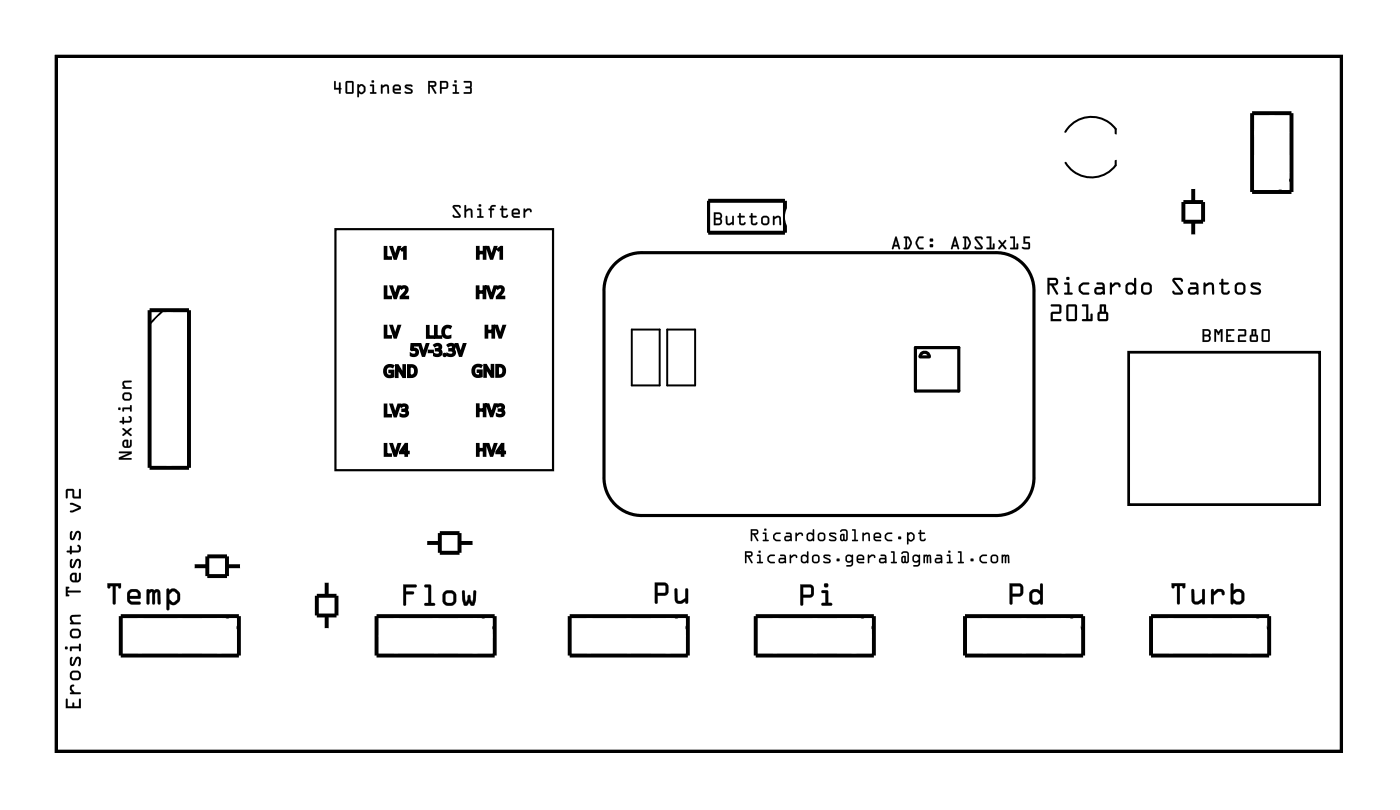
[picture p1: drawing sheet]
<svg xmlns="http://www.w3.org/2000/svg" width="90mm" height="52mm" viewBox="0 0 90 52" stroke-linecap="round" stroke-linejoin="round" font-family="sans-serif">
<path d="M3.6 3.6h82.9v44.8h-82.9zM39.7 17a2.44 2.44 0 0 1 1.8-.7h22.7a2.44 2.44 0 0 1 2.5 2.5v11.9a2.44 2.44 0 0 1-2.5 2.5h-22.7a2.44 2.44 0 0 1-2.5-2.5v-11.9a2.44 2.44 0 0 1 .7-1.8zM59.1 22.4h2.8v2.8h-2.8zM59.5 22.7a.3 .3 0 0 1 .5 .3h-.6z" fill="none" stroke="#000" stroke-width=".2"/>
<g fill="#000">
<path d="M3.6 3.6h82.9v44.8h-82.9zM3.6 3.6v44.8h82.9v-44.8z"/>
<path d="M21.6 5.2l.1 .1v.4h.2v-.4h.1v.4l-.1 .3v-.2h-.4zM21.6 5.2v.6h.3v.2l.1-.3v-.4h-.1v.4h-.2l-.1-.4zM22.3 5.2h.4l.1 .1v.6l-.1 .1h-.4zM22.3 5.3v.7h.4l.1-.7zM22.4 5.3v.6h.3v-.6zM22.4 5.3h.3v.6h-.3zM23.1 5.4l.1 .1 .2-.1 .2 .3-.1 .3-.2 .1-.1-.1-.1 .3zM23.1 5.4v.9l.1-.3 .1 .1 .1-.1 .2-.1v-.2l-.2-.3-.2 .1zM23.3 5.5l-.1 .3 .1 .2 .2-.1v-.2zM23.3 5.5l.2 .2v.2l-.2 .1-.1-.2zM23.9 5.5h.2v.4l.2 .1h-.4l.1-.1v-.3h-.1zM23.9 5.5h.1v.4l-.1 .1h.3h.1l-.2-.1v-.4zM24 5.3a.09 .09 0 0 1 .1 0 .09 .09 0 0 1-.1 0zM24 5.3a.08 .08 0 0 0 .1 0 .08 .08 0 0 0-.1 0zM24.6 5.5h.1a.24 .24 0 0 1 .4 .1v.4h-.1v-.4h-.1l-.2 .1v.3h-.1zM24.6 5.5v.5h.1v-.3l.2-.2 .1 .1v.4h.1l-.1-.5-.1-.1-.2 .1zM25.4 5.5l.1-.1 .3 .1 .1 .3h-.5l.1 .1h.3l.1 .1h-.5zM25.4 5.5v.5h.4v-.1h-.3h-.1l.4-.1v-.3l-.3-.1zM25.5 5.6l-.1 .1h.4l-.1-.1zM25.5 5.6h.2l.1 .1h-.4zM26.1 5.5h.4l.1 .1h-.4l.3 .1a.17 .17 0 0 1 .1 .2 .17 .17 0 0 1-.1 .2l-.4-.1v-.1h.4l-.3-.2zM26.2 5.5v.2l.3 .2h-.4v.1h.5v-.2l-.4-.2h.4v-.1zM27.6 5.2h.4a.19 .19 0 0 1 .2 .2 .19 .19 0 0 1-.3 .2l.2 .4-.4-.4v.4zM27.6 5.2l.1 .8v-.4h.1l.2 .4h.1l-.2-.4a.19 .19 0 0 0 .2-.2 .19 .19 0 0 0-.1-.2zM27.7 5.3v.2h.3v-.2zM27.7 5.3h.3v.2h-.3zM28.4 5.2h.4l.1 .2v.3h-.4l-.1 .4zM28.4 5.2v.8l.1-.3h.4v-.3l-.1-.2zM28.5 5.3v.3h.3v-.3zM28.5 5.3h.3v.3h-.3zM29.2 5.5h.3v.4l.1 .1h-.4l.2-.1v-.3h-.2zM29.2 5.5h.2v.4l-.2 .1h.4l-.1-.1v-.4zM29.3 5.3a.1 .1 0 0 1 .2 0 .1 .1 0 0 1-.2 0zM29.3 5.3a.1 .1 0 0 0 .2 0 .1 .1 0 0 0-.2 0zM29.9 5.2l.5 .1v.6v.1h-.5l.1-.1h.3v-.2l-.3-.1h.3v-.3h-.4zM29.9 5.2v.1h.4v.3h-.3l.3 .1v.2l-.4 .1h.5v-.7z"/>
<path d="M21.6 5.2l.1 .1v.4h.2v-.4h.1v.4l-.1 .3v-.2h-.3zM22.3 5.3h.5l-.1 .7h-.4zM22.4 5.3v.6h.3v-.6zM23.1 5.4l.1 .1 .2-.1 .2 .2a.32 .32 0 0 1-.3 .5l-.1-.1v.2h-.1zM23.3 5.5l-.1 .3 .1 .2 .2-.1v-.2zM23.9 5.5h.2v.4l.2 .1h-.4l.1-.1v-.3l-.1-.1zM24 5.3a.08 .08 0 0 1 .1 0 .08 .08 0 0 1-.1 0zM24.6 5.5h.1a.23 .23 0 0 1 .2-.1 .23 .23 0 0 1 .2 .2v.4h-.1v-.4h-.1l-.2 .1v.3h-.1zM25.4 5.5l.1-.1 .3 .1v.3l-.4 .1h.1h.3v.1h-.4zM25.5 5.6l-.1 .1h.4l-.1-.1zM26.1 5.5h.4l.1 .1h-.4l.3 .1a.16 .16 0 0 1 .1 .2 .16 .16 0 0 1-.1 .1h-.4v-.1h.4l-.3-.2zM27.6 5.2h.4a.19 .19 0 0 1 .1 .2 .19 .19 0 0 1-.2 .2l.2 .4-.4-.4v.4zM27.7 5.3v.2h.3v-.2zM28.4 5.2h.4l.1 .2v.3h-.4l-.1 .3zM28.5 5.3v.3h.3v-.3zM29.2 5.5h.3v.4l.1 .1h-.4l.2-.1v-.3l-.2-.1zM29.3 5.3a.1 .1 0 0 1 .2 0 .1 .1 0 0 1-.2 0zM29.9 5.2l.5 .1v.7h-.5l.1-.1h.3v-.2l-.3-.1h.3v-.3h-.4z"/>
<path d="M24.8 15.9h.2v.7h-.1v-.1h.4v.2h-.5zM24.8 15.9h.1v.8h-.1v-.1h.4v.1h-.1l.1-.1v.1h-.4v-.8h.1v.1zM25.1 15.9h.2l.2 .5h-.1h.1l.1 .2h-.1h-.1l.1-.2 .1-.5h.3l-.3 .8h-.2zM25.2 15.9h.1l.2 .8h-.1v-.1l.1 .1 .2-.8h.1v.1l-.1-.1h.1l-.2 .7h-.2l-.2-.7h.1v.1zM25.8 16.1l.3-.2h.1v.8h-.2v-.7l.1 .1-.2 .1zM25.9 16.1h.1h-.1h.1v-.1l.2-.2-.1 .9v-.1l.1 .1h-.1v-.8h.1l-.3 .2z"/>
<path d="M24.8 18.4h.2v.7h-.1h.4v.2h-.5zM24.8 18.5h.1v.7h-.1v-.1h.4v.1h-.1l.1-.1v.1h-.4v-.7h.1zM25.1 18.4h.2l.2 .5h-.1h.1l.1 .2h-.1h-.1l.1-.2 .1-.5h.3l-.3 .9h-.2zM25.2 18.5l.1-.1 .2 .8h-.1v-.1l.1 .1 .2-.8 .1 .1h-.1h.1l-.2 .6h-.2l-.2-.6h.1zM25.8 18.5a.34 .34 0 0 1 .5 0 .34 .34 0 0 1-.1 .5l-.2 .2v-.1h.4v.2h-.6v-.2l.2-.2a.16 .16 0 0 0 .1-.1 .16 .16 0 0 0 0-.2l-.2 .1zM25.9 18.5l.1 .1-.1-.1a.25 .25 0 0 1 .4 .1 .25 .25 0 0 1-.2 .3h-.1l.1 .1-.3 .2v-.1h.5v.1h-.1l.1-.1v.1h-.4l.2-.3v.1v-.1a.2 .2 0 0 0 .1-.2 .2 .2 0 0 0-.2-.2z"/>
<path d="M24.8 15.9h.1v.7h.3v.1h-.4zM25.2 15.9h.1l.2 .7 .2-.7h.1l-.3 .8h-.1zM25.9 16.1l.3-.2v.8h-.1v-.7l-.2 .1z"/>
<path d="M24.8 18.5h.1v.6h.3v.1h-.4zM25.2 18.5h.1l.2 .6 .2-.6h.1l-.3 .7h-.1zM25.9 18.5a.25 .25 0 0 1 .4 0 .25 .25 0 0 1-.2 .4l-.1 .2h.3v.1h-.5l.2-.3a.2 .2 0 0 0 .2-.2 .2 .2 0 0 0-.2-.2l-.1 .1z"/>
<path d="M29.2 13.2h.4l.1 .1v.1l-.1-.1h-.3l.4 .6v.1h-.4h-.1l.1-.2v.1h.3l-.4-.5zM29.2 13.3v.1l.4 .5h-.3v-.1l-.1 .1 .1 .1h.3l.1-.1-.4-.6h.3l.1 .1v-.1l-.1-.1zM30 13.2h.1v.3a.24 .24 0 0 1 .4 .1v.4h-.1v-.4l-.2-.1-.1 .2v.3h-.1zM30 13.2v.8h.1v-.3l.2-.2 .2 .5v-.5l-.2-.1-.2 .1v-.3zM30.8 13.5h.2v.4h.2v.1h-.4l.1-.1v-.4h-.1zM30.8 13.5h.1v.4l-.1 .1h.4l-.2-.1v-.4zM30.9 13.2a.09 .09 0 0 1 .1 0 .09 .09 0 0 1-.1 0zM30.9 13.2a.08 .08 0 0 0 .1 0 .08 .08 0 0 0-.1 0zM31.7 13.3h.3l-.3 .1 .2 .1h-.2v.5l-.1-.5h-.1zM31.7 13.3l-.2 .2h.1l.1 .5v-.5h.2l-.2-.1 .3-.1zM32.4 13.3h.1v.1l.2 .1h-.2v.4h.1l.1-.1 .1 .1a.22 .22 0 0 1-.2 .2 .22 .22 0 0 1-.3-.2l.1-.4h-.2l.2-.1zM32.4 13.3v.1l-.1 .1h.1v.4a.22 .22 0 0 0 .2 .1 .22 .22 0 0 0 .2-.1h-.3v-.4h.2l-.2-.1-.1-.1zM33.1 13.5l.1-.1 .3 .1v.3h-.4l.1 .1h.3v.1h-.4zM33.1 13.5v.5h.4v-.1h-.3l-.1-.1h.4v-.3l-.3-.1zM33.1 13.6v.1h.3v-.1zM33.1 13.6l.3-.1v.2h-.3zM33.8 13.5l.1 .1 .1-.2a.19 .19 0 0 1 .2 .1 .19 .19 0 0 1 .1 .2l-.2-.2-.2 .2v.3h-.1zM33.8 13.5v.5l.1-.3 .2-.2 .1 .1v.1l.1-.1a.2 .2 0 0 0-.3-.2l-.1 .2z"/>
<path d="M29.2 13.2h.4l.1 .1v.1l-.1-.1h-.3l.4 .6v.1h-.4h-.1l.1-.2v.1h.3l-.4-.5zM30 13.2h.1v.3a.23 .23 0 0 1 .2-.1 .23 .23 0 0 1 .2 .2v.4h-.1l-.1-.5-.2 .2v.3h-.1zM30.8 13.5h.2v.4h.2v.1h-.4l.1-.1v-.4h-.1zM30.9 13.2a.08 .08 0 0 1 .1 0 .08 .08 0 0 1-.1 0zM31.7 13.3h.3l-.3 .1 .2 .1h-.2v.5l-.1-.5h-.1zM32.4 13.3h.1v.1l.2 .1h-.2v.4h.3a.21 .21 0 0 1-.2 .2 .21 .21 0 0 1-.2-.2v-.4h-.2l.2-.1zM33.1 13.5l.1-.1 .3 .1v.3h-.4l.1 .1h.3v.1h-.4zM33.1 13.6v.1h.3v-.1zM33.8 13.5l.1 .1 .1-.2a.2 .2 0 0 1 .2 .1 .2 .2 0 0 1 .1 .1l-.2-.1-.2 .2v.3h-.1z"/>
<path d="M30.8 18.5h.1v.3h.3v-.3h.1v.7h-.1v-.3h-.3v.3h-.1zM31.4 18.5h.1l.2 .6 .2-.6h.1l-.3 .7zM32.1 18.5a.25 .25 0 0 1 .4 0 .25 .25 0 0 1-.1 .4l-.2 .2h.3v.1h-.4l.1-.3a.2 .2 0 0 0 .2-.2 .2 .2 0 0 0-.2-.2l-.1 .1z"/>
<path d="M30.7 18.4h.2v.4v-.1h.3v.1h-.1v-.4h.3v.9h-.3v-.4h.1h-.3v.4h-.2zM30.8 18.5v.7v-.1l.1 .1h-.1v-.4h.5v.4h-.1v-.1l.1 .1h-.1v-.7h.1h-.1h.1v.4h-.5v-.4h.1zM31.3 18.4h.3l.1 .5 .1 .2h-.1h-.1l.1-.2 .1-.5h.3l-.3 .9h-.2zM31.4 18.5l.1-.1 .2 .8v-.1v.1l.2-.8 .1 .1h-.1h.1l-.2 .6h-.2l-.2-.6h.1zM32 18.5a.34 .34 0 0 1 .5 0 .34 .34 0 0 1-.1 .5l-.2 .2v-.1h.4v.2h-.6v-.2l.2-.2a.16 .16 0 0 0 .1-.1 .16 .16 0 0 0 0-.2l-.2 .1zM32.1 18.5l.1 .1-.1-.1a.25 .25 0 0 1 .4 .1 .25 .25 0 0 1-.2 .3h-.1l.1 .1-.2 .2v-.1h.4v.1v-.1v.1h-.4l.2-.3v.1v-.1a.2 .2 0 0 0 .1-.2 .2 .2 0 0 0-.1-.2z"/>
<path d="M30.8 15.9h.1v.3h.3v-.3h.1v.8h-.1v-.4h-.3v.4h-.1zM31.4 15.9h.1l.2 .7 .2-.7h.1l-.2 .8h-.1zM32.1 16.1l.3-.2v.8h-.1v-.7l-.1 .1z"/>
<path d="M30.7 15.8h.2v.4h.3h-.1v-.4h.3v.9h-.3v-.4l.1 .1h-.3v-.1v.4h-.2zM30.8 15.9v.8v-.1l.1 .1h-.1v-.4h.5v.4h-.1v-.1l.1 .1h-.1v-.8h.1v.1l-.1-.1h.1v.4h-.5v-.4h.1v.1zM31.3 15.8h.3l.1 .6 .1 .2h-.1h-.1l.1-.2h.1h-.1l.2-.6h.2l-.3 .9h-.2zM31.4 15.9h.1l.2 .8v-.1l.1 .1h-.1l.2-.8h.1v.1l-.1-.1h.1l-.2 .7h-.2l-.2-.7h.1v.1zM32 16.1l.3-.3h.2v.9h-.3v-.7l.1 .1-.2 .1zM32.1 16.1h.1h-.1h.1v-.1l.2-.2v.9h-.1v-.1l.1 .1h-.1v-.8h.1l-.3 .2z"/>
<path d="M46 13.7h.4l.2 .1-.1 .3 .1 .2-.2 .2h-.4zM46.1 13.7v.8h.3a.23 .23 0 0 0 .2-.2 .23 .23 0 0 0-.1-.2 .23 .23 0 0 0 .1-.2 .23 .23 0 0 0-.2-.2zM46.2 14.2v.2h.2v-.2zM46.2 14.1h.2a.13 .13 0 0 1 .1 .2 .13 .13 0 0 1-.1 .1h-.2zM46.2 13.8v.2h.3l-.1-.2zM46.2 13.8h.2a.13 .13 0 0 1 .1 .1 .13 .13 0 0 1-.1 .2h-.2zM46.8 13.9h.1v.5h.2l.1-.1v-.4h.1v.6l-.1-.1a.24 .24 0 0 1-.4 0zM46.8 13.9l.1 .6h.2l.1-.1 .1 .1v-.6h-.1v.4l-.2 .1-.1-.5zM47.7 13.7l.1 .1v.1l.3 .1h-.3v.4h.2v-.1l.1 .1a.22 .22 0 0 1-.2 .1 .22 .22 0 0 1-.2-.1v-.4h-.1l.1-.1zM47.7 13.8v.1l-.1 .1h.1v.4a.22 .22 0 0 0 .2 .1 .22 .22 0 0 0 .2-.1h-.3v-.4h.2l-.2-.1v-.1zM48.5 13.7v.1v.1l.3 .1h-.3l.1 .4h.1l.1-.1 .1 .1a.22 .22 0 0 1-.3 .1 .22 .22 0 0 1-.2-.1v-.4h-.1l.1-.1zM48.5 13.8l-.1 .1-.1 .1h.1v.4a.22 .22 0 0 0 .2 .1 .22 .22 0 0 0 .3-.1h-.4v-.4h.3l-.3-.1v-.1zM49.1 14.2a.31 .31 0 0 1 .6 0 .31 .31 0 0 1-.6 0zM49.1 14.2a.3 .3 0 0 0 .6 0 .3 .3 0 0 0-.6 0zM49.2 14.1v.3h.3v-.3zM49.2 14.1h.3v.3h-.3zM49.9 13.9l.1 .1a.24 .24 0 0 1 .4 .1v.4h-.1v-.4l-.2-.1-.1 .1v.4h-.1zM49.9 13.9v.6h.1v-.4l.1-.1h.2v.5h.1l-.1-.5-.1-.1-.2 .1z"/>
<path d="M46.1 13.7h.3l.2 .1-.1 .3 .1 .2-.2 .2h-.3zM46.2 14.2v.2h.2v-.2zM46.2 13.8v.2h.3l-.1-.2zM46.8 13.9h.1l.1 .5 .2-.1v-.4h.1v.6l-.1-.1a.23 .23 0 0 1-.2 .1 .23 .23 0 0 1-.2-.1zM47.7 13.7l.1 .1v.1l.2 .1h-.2v.4h.3a.21 .21 0 0 1-.2 .1 .21 .21 0 0 1-.2-.1v-.4h-.1l.1-.1zM48.5 13.7v.1v.1l.3 .1h-.3l.1 .4h.3a.21 .21 0 0 1-.2 .1 .21 .21 0 0 1-.3-.1v-.4h-.1l.1-.1zM49.1 14.2a.3 .3 0 0 1 .6 0 .3 .3 0 0 1-.6 0zM49.2 14.1v.3h.3v-.3zM49.9 13.9l.1 .1a.23 .23 0 0 1 .2-.1 .23 .23 0 0 1 .2 .2v.4h-.1v-.4l-.2-.1-.1 .1v.4h-.1z"/>
<path d="M57.8 15.2l.1 .1 .1 .8-.1-.2h-.2l-.1 .2-.1-.1zM57.8 15.3l-.3 .7 .1 .1 .1-.2h.2l.1 .2-.2-.8zM57.8 15.5l-.1 .3h.2zM57.8 15.5l.1 .3h-.2zM58.3 15.3h.3l.2 .3-.2 .5-.3-.1h.1v-.7zM58.3 15.3h.1v.7h-.1l.3 .1 .2-.3v-.3l-.2-.2zM58.5 15.3v.7l.2-.3zM58.5 15.3l.2 .4-.2 .3zM59.2 15.3h.4v.1h-.3l-.1 .3 .1 .2 .3 .1v.1l-.4-.1-.1-.2v-.2zM59.2 15.3l-.1 .4a.36 .36 0 0 0 .4 .4l.1-.1h-.3l-.1-.3 .1-.3 .3-.1zM60 15.7h.2v.2h-.2zM60 15.8v.1h.2v-.1zM60 15.4h.2v.2h-.2zM60 15.4v.2h.2v-.2zM61.6 15.2l.1 .1 .1 .8-.1-.2h-.2l-.1 .2-.1-.1zM61.6 15.3l-.3 .7 .1 .1 .1-.2h.2l.1 .2-.1-.8zM61.6 15.5l-.1 .3h.2zM61.6 15.5l.1 .3h-.2zM62.1 15.3h.3l.2 .3-.2 .5-.3-.1h.1v-.7zM62.1 15.3h.1v.7h-.1l.3 .1 .2-.3v-.3l-.2-.2zM62.3 15.3v.7l.2-.3zM62.3 15.3l.2 .4-.1 .3zM62.9 15.3l.4-.1 .1 .1-.1 .1h-.3l.4 .5-.1 .2h-.3l-.1-.1v-.1l.1 .1 .3-.1-.4-.5zM62.9 15.3v.1l.4 .5-.3 .1-.1-.1v.1l.1 .1h.3l.1-.2-.4-.5 .3-.1v.1l.1-.1-.1-.1zM63.6 15.3l.4-.1-.1 .8h.2v-.3v.4l-.5-.1h.1h.1v-.7l-.1 .1zM63.7 15.3h.1v.7h-.2l.5 .1v-.4v.3h-.2v-.8zM64.4 15.5l.3 .2 .2-.2-.2 .3 .2 .3-.2-.3-.3 .3 .2-.3zM64.4 15.5l.2 .3-.2 .2 .3-.2 .2 .2-.2-.2 .2-.3-.2 .2zM65.2 15.3l.3-.1v.8h.1v-.3h.1v.4l-.5-.1h.2v-.7l-.2 .1zM65.2 15.3h.2v.7h-.2l.4 .1v-.4v.3h-.1v-.8zM66 15.2l.4 .1v.1l-.3-.1v.3l.3 .1v.4l-.5-.1 .1-.1 .3 .1v-.3h-.3zM66 15.2v.5h.3v.3l-.3-.1-.1 .1 .5 .1v-.4l-.3-.1v-.3h.3z"/>
<path d="M57.8 15.3l.2 .8-.1-.2h-.2l-.1 .1h-.1zM57.8 15.5l-.1 .3h.2zM58.3 15.3h.3a.48 .48 0 0 1 .1 .7l-.1 .1-.3-.1h.1v-.7zM58.5 15.3v.7l.2-.3zM59.2 15.3h.4l-.3 .1-.1 .3 .1 .3h.3l-.1 .1a.38 .38 0 0 1-.4-.4zM60 15.8h.2v.1h-.2zM60 15.4h.2v.2h-.2zM61.6 15.3h.1l.1 .8-.1-.2h-.2l-.1 .1h-.1zM61.6 15.5l-.1 .3h.2zM62.1 15.3h.3a.48 .48 0 0 1 .1 .7l-.1 .1-.3-.1h.1v-.7zM62.3 15.3l.1 .7 .1-.3zM62.9 15.3l.4-.1 .1 .1-.1 .1h-.3l.4 .5-.1 .2h-.3l-.1-.1v-.1l.1 .1 .3-.1-.4-.5zM63.6 15.3l.3-.1v.8h.2v-.3v.4l-.5-.1h.2v-.7h-.1zM64.4 15.5l.3 .2 .2-.2-.2 .3 .2 .3-.2-.3-.3 .3 .2-.3zM65.2 15.3l.3-.1v.8h.1v-.3v.4l-.4-.1h.2v-.7h-.2zM66 15.2l.4 .1h-.3v.3l.3 .1v.3l-.3 .1a.09 .09 0 0 1-.1 0 .1 .1 0 0 1 0-.2l.3 .1v-.3h-.3z"/>
<path d="M67.6 17.9h.4a.25 .25 0 0 1 .3 .3 .25 .25 0 0 1-.3 .2l.3 .6h-.1l-.4-.6h-.1v.5l-.1 .1zM67.6 17.9v1.1l.1-.1v-.5h.1l.3 .6h.2l-.3-.6a.25 .25 0 0 0 .3-.2 .25 .25 0 0 0-.3-.3zM67.7 18v.3l.4-.1v-.1zM67.7 18l.4 .1v.1l-.4 .1zM68.7 18.2h.3v.7h.2v.1h-.6l.1-.1h.2v-.6h-.2zM68.7 18.2v.1h.2v.6h-.2l-.1 .1h.6v-.1h-.2v-.7zM68.8 18a.11 .11 0 0 1 .2 0 .11 .11 0 0 1-.2 0zM68.8 17.9a.11 .11 0 0 0 .2 0 .11 .11 0 0 0-.2 0zM69.7 18.4l.2-.2h.4l-.1 .1h-.3l-.2 .2v.2l.2 .2h.3l.1 .1h-.5l-.1-.2-.1-.1zM69.7 18.4l-.1 .1 .1 .3 .1 .2h.5l-.1-.1h-.3l-.2-.2v-.2l.2-.1 .3-.1 .1-.1h-.4zM70.7 18.2h.4l.2 .2v.6h-.5a.25 .25 0 0 1-.2-.3 .25 .25 0 0 1 .2-.2h.3v-.1l-.3-.1zM70.7 18.2l.1 .1 .3 .1v.1h-.3a.25 .25 0 0 0-.2 .2 .25 .25 0 0 0 .2 .3h.5v-.6l-.2-.2zM70.7 18.7l.1 .1h.3v-.2zM70.7 18.7l.4-.1v.2l-.3 .1zM71.6 18.2h.1v.2l.2-.2a.26 .26 0 0 1 .3 0 .26 .26 0 0 1 .1 .3h-.1l-.1-.1-.1-.1-.3 .2v.5h-.1zM71.6 18.2v.8h.1v-.5l.3-.2h.1l.1 .2a.19 .19 0 0 0 .1-.2 .19 .19 0 0 0-.2-.1h-.2l-.2 .2v-.2zM72.7 18.3l.2-.1 .3 .1v-.4h.1v1.1l-.1-.1-.4 .1-.1-.1-.1-.2zM72.7 18.3l-.1 .4 .1 .2 .1 .1 .4-.1 .1 .1v-1.1h-.1v.4l-.3-.1zM72.8 18.4l-.1 .4 .3 .1 .1-.2v-.2l-.1-.2zM72.8 18.4l.2-.1 .1 .2v.2l-.1 .2-.3-.1zM73.6 18.6a.4 .4 0 0 1 .8 0 .4 .4 0 0 1-.8 0zM73.6 18.6a.4 .4 0 0 0 .8 0 .4 .4 0 0 0-.8 0zM73.8 18.4v.4h.3v-.4l-.1-.1zM73.8 18.4l.2-.1 .2 .1-.1 .4h-.3zM75.7 18l.4-.1 .2 .1-.1 .2-.1-.2-.3 .1 .5 .7-.1 .2h-.4l-.2-.1 .1-.2 .1 .2 .4-.1-.5-.6zM75.7 18v.2l.5 .6-.4 .1-.1-.2-.1 .2 .2 .1h.4l.1-.2-.5-.7 .3-.1 .1 .2 .1-.2-.2-.1zM76.8 18.2h.4l.1 .2v.6h-.5a.25 .25 0 0 1-.2-.3 .25 .25 0 0 1 .2-.2h.4v-.1l-.4-.1zM76.8 18.2v.1l.4 .1v.1h-.4a.25 .25 0 0 0-.2 .2 .25 .25 0 0 0 .2 .3h.5v-.6l-.1-.2zM76.8 18.7v.1h.4l-.1-.2zM76.8 18.7l.3-.1 .1 .2-.4 .1zM77.7 18.2h.1v.1a.31 .31 0 0 1 .5 .1v.6h-.1v-.6l-.2-.1-.2 .2v.5h-.1zM77.7 18.2v.8h.1v-.5l.2-.2 .2 .1v.6h.1v-.6a.25 .25 0 0 0-.4-.2l-.1 .1v-.1zM78.8 18h.1v.2l.4 .1h-.4v.5h.3l.1-.1v.1a.29 .29 0 0 1-.3 .2 .29 .29 0 0 1-.2-.2v-.5h-.2l.2-.1zM78.8 18v.2l-.2 .1h.2v.5a.29 .29 0 0 0 .2 .2 .29 .29 0 0 0 .3-.2v-.1l-.1 .2-.3-.1v-.5h.4l-.4-.1v-.2zM79.6 18.6a.4 .4 0 0 1 .8 0 .4 .4 0 0 1-.8 0zM79.6 18.6a.4 .4 0 0 0 .8 0 .4 .4 0 0 0-.8 0zM79.8 18.4v.4h.3l.1-.4-.1-.1zM79.8 18.4l.3-.1 .1 .1-.1 .4h-.3zM80.7 18.3l.5-.1 .1 .1v.1h-.5l.4 .2a.22 .22 0 0 1 .1 .2 .22 .22 0 0 1-.2 .2l-.4-.1v-.1l.4 .1 .1-.1-.5-.3zM80.7 18.3v.2l.5 .3-.1 .1-.4-.1v.1l.2 .1 .4-.1v-.2l-.5-.3h.5v-.1l-.2-.1z"/>
<path d="M67.6 17.9h.4a.25 .25 0 0 1 .3 .3 .25 .25 0 0 1-.3 .2l.3 .6h-.1l-.4-.6h-.1v.5l-.1 .1zM67.7 18v.3l.4-.1v-.1zM68.7 18.2h.3v.7h.2v.1h-.6l.1-.1h.2v-.6h-.2zM68.8 18a.11 .11 0 0 1 .2 0 .11 .11 0 0 1-.2 0zM69.7 18.4l.2-.2h.4l-.1 .1h-.3l-.2 .2v.2l.2 .1 .4 .1-.1 .1h-.3a.39 .39 0 0 1-.2-.6zM70.7 18.2h.4l.2 .2v.6h-.5a.25 .25 0 0 1-.2-.3 .25 .25 0 0 1 .2-.2h.3v-.1l-.3-.1zM70.7 18.7l.1 .2 .3-.1v-.2zM71.6 18.2h.1v.2l.2-.2a.26 .26 0 0 1 .3 0 .26 .26 0 0 1 .1 .3h-.1l-.1-.1-.1-.1-.3 .2v.5h-.1zM72.7 18.3l.2-.1 .3 .1v-.4h.1v1.1l-.1-.1-.4 .1-.1-.1-.1-.2zM72.8 18.4l-.1 .4 .3 .1 .1-.2v-.2l-.1-.2zM73.6 18.6a.4 .4 0 0 1 .8 0 .4 .4 0 0 1-.8 0zM73.8 18.4v.4h.3l.1-.4-.2-.1zM75.7 18l.4-.1 .2 .1-.1 .2-.1-.1h-.3l.5 .7-.1 .2h-.4l-.2-.1 .1-.2 .1 .2 .4-.1-.5-.6zM76.8 18.2h.4l.1 .2v.6h-.5a.25 .25 0 0 1-.2-.3 .25 .25 0 0 1 .2-.2h.4v-.1l-.4-.1zM76.8 18.7v.2l.4-.1-.1-.2zM77.7 18.2h.1v.1a.3 .3 0 0 1 .3-.1 .3 .3 0 0 1 .2 .2v.6h-.1v-.6l-.2-.1-.2 .2v.5h-.1zM78.8 18h.1v.2l.4 .1h-.4v.5h.4a.28 .28 0 0 1-.2 .2 .28 .28 0 0 1-.3-.2v-.5h-.2l.2-.1zM79.6 18.6a.4 .4 0 0 1 .8 0 .4 .4 0 0 1-.8 0zM79.8 18.4v.4h.3l.1-.4-.1-.1zM80.7 18.3l.5-.1 .1 .1v.1h-.5l.4 .2a.21 .21 0 0 1 .1 .2 .21 .21 0 0 1-.2 .2l-.4-.1v-.1l.4 .1 .1-.1-.5-.3z"/>
<path d="M6.9 37.6h.9v.2a.1 .1 0 0 1-.1 .1 .1 .1 0 0 1-.1-.1h-.1v1.1a.1 .1 0 0 1-.1 .1 .1 .1 0 0 1-.1-.1v-1.1h-.2a.11 .11 0 0 1 0 .1 .11 .11 0 0 1-.2 0zM6.9 37.6l.1 .3 .1-.1h.2v1.1l.1 .1v-1.2h.2l.1 .1 .1-.3zM8.3 38.1l.2-.1h.3l.2 .1 .1 .2v.3h-.7l.1 .2h.5a.1 .1 0 0 1 .1 .1 .1 .1 0 0 1-.1 .1h-.5l-.2-.1-.1-.3zM8.3 38.1l-.1 .5 .1 .2 .2 .2 .5-.1v-.1h-.5l-.1-.2h.6l.1-.3-.1-.2-.2-.1h-.3zM8.4 38.2v.2h.5l-.1-.2zM8.4 38.2h.4l.1 .2h-.5zM9.5 38h.3l.2 .1a.21 .21 0 0 1 .2-.1 .21 .21 0 0 1 .1 .2l.1 .7a.1 .1 0 0 1-.1 .1 .1 .1 0 0 1-.1-.1l-.1-.7-.1 .1v.6a.1 .1 0 0 1-.1 .1 .1 .1 0 0 1-.1-.1v-.7l-.2 .1v.6a.1 .1 0 0 1-.1 .1 .1 .1 0 0 1 0-.1zM9.5 38v1l.1-.1v-.6l.2-.2 .1 .8h.1v-.7l.1-.1 .1 .8h.1v-.7a.21 .21 0 0 0-.1-.2 .21 .21 0 0 0-.3 .1l-.1-.1zM10.8 38h.1v.1l.2-.2h.2l.2 .2 .1 .2a.5 .5 0 0 1-.2 .6l-.3 .1-.2-.1v.3a.1 .1 0 0 1-.1 .1 .1 .1 0 0 1-.1-.1zM10.8 38v1.2v.1l.1-.1v-.4l.2 .2 .3-.1 .2-.2v-.4l-.3-.3h-.2l-.2 .1v-.1zM11.1 38.1l-.2 .2v.3l.3 .2 .2-.2v-.3l-.2-.2zM11.1 38.1h.1l.2 .2v.4l-.2 .1-.3-.2v-.3z"/>
<path d="M6.9 37.6h.9l-.1 .3-.1-.1h-.1l-.1 1.2-.1-.1v-1.1h-.2v.1h-.1zM8.3 38.1l.2-.1h.3l.2 .1 .1 .2-.1 .3h-.6l.1 .2h.5v.1l-.5 .1-.2-.2-.1-.2zM8.4 38.2v.2h.5l-.1-.2zM9.5 38h.8v.9h-.1l-.1-.7-.1 .1v.6h-.2v-.7l-.2 .1v.6h-.1zM10.8 38h.1v.1l.2-.2 .2 .1 .3 .3a.54 .54 0 0 1-.4 .7l-.3-.1v.4h-.1zM11.1 38.1l-.2 .2v.3l.3 .2 .2-.2v-.3l-.2-.2z"/>
<path d="M7.7 29.1h.8v.1l-.6 .3h.5l.1 .1h-.8v-.1l.6-.3h-.6zM8 28.4h.3v.4l.1-.1v-.3h.1v.4l-.2 .1-.3-.1-.1-.1zM8 28.5v.2l.2 .1v-.4zM7.9 27.6l.3 .2 .3-.2-.2 .2 .2 .3-.3-.2-.3 .2 .2-.3zM7.9 26.9h.1v.2h.3v-.3a.21 .21 0 0 1 .2 .2 .21 .21 0 0 1-.2 .2h-.3l-.1 .1v-.1h-.2v-.1h.2zM7.9 26.3h.5l.1-.2v.4h-.1v-.1h-.4l-.1 .1zM7.6 26.3a.1 .1 0 0 1 .2 0 .1 .1 0 0 1-.2 0zM7.9 25.5a.3 .3 0 0 1 .6 0 .3 .3 0 0 1-.6 0zM8 25.4l.1 .3h.3l-.1-.3zM7.9 24.6l.6-.1v.1l-.5 .1 .1 .3h.4h-.6h.1l-.1-.2z"/>
<path d="M7.7 29.1h.8v.2l-.6 .2h.5l.1 .1h-.8v-.1l.6-.3h-.6zM7.7 29.1v.1h.6l-.6 .3v.1h.8l-.1-.1h-.5l.6-.3v-.1zM8 28.4h.3v.4l.1-.1v-.3h.1v.4l-.2 .1-.3-.1-.1-.1zM8 28.4l-.1 .3 .1 .1 .3 .1 .2-.1v-.4h-.1v.3l-.1 .1v-.4zM8 28.5v.2l.2 .1v-.4zM8 28.5l.2-.1v.4l-.2-.1zM7.9 27.6l.3 .2 .3-.2-.2 .2 .2 .3-.3-.2-.3 .2 .2-.3zM7.9 27.6l.2 .2-.2 .3 .3-.2 .3 .2-.2-.3 .2-.2-.3 .2zM7.9 26.9h.1v.2h.3l.1-.1-.1-.1 .1-.1a.22 .22 0 0 1 .1 .2 .22 .22 0 0 1-.2 .2h-.3l-.1 .2v-.2h-.2v-.1h.2zM7.9 26.9v.2h-.2v.1h.2v.1l.1-.1h.3a.22 .22 0 0 0 .2-.2 .22 .22 0 0 0-.1-.2l-.1 .3h-.3v-.2zM7.9 26.3h.5l.1-.2v.4h-.1v-.1h-.4l-.1 .1zM7.9 26.3v.2l.1-.1h.4v.1h.1v-.4l-.1 .2zM7.6 26.3a.1 .1 0 0 1 .2 0 .1 .1 0 0 1-.2 0zM7.6 26.3a.1 .1 0 0 0 .2 0 .1 .1 0 0 0-.2 0zM7.9 25.5a.31 .31 0 0 1 .6 0 .31 .31 0 0 1-.6 0zM7.9 25.5a.3 .3 0 0 0 .6 0 .3 .3 0 0 0-.6 0zM8 25.4v.3h.4l-.1-.3zM8 25.4h.3l.1 .3h-.3zM7.9 24.6l.6-.1v.1l-.4 .1-.1 .1 .1 .2h.4h-.6h.1l-.1-.2zM7.9 24.6v.2l.1 .2h-.1h.6h-.4l-.1-.2v-.1l.5-.1z"/>
<path d="M24.8 28.6h.2v.7h-.1v-.1h.4v.2h-.5zM24.8 28.6h.1v.8h-.1v-.1h.4v.1h-.1l.1-.1v.1h-.4v-.8h.1v.1zM25.1 28.6h.2l.2 .5h-.1h.1l.1 .2h-.1h-.1l.1-.2 .1-.5h.3l-.3 .8h-.2zM25.2 28.6h.1l.2 .8h-.1v-.1l.1 .1 .2-.8h.1v.1l-.1-.1h.1l-.2 .7h-.2l-.2-.7h.1v.1zM26.1 28.5h.2v.6h.1v.2h-.1v-.1v.2h-.2v-.2h.1v.1h-.5v-.2zM26.2 28.6v.1l-.4 .5v-.1h.4v.3v-.1l.1 .1h-.1v-.3h.2v.1h-.1l.1-.1v.1h-.2v-.6h.1v.1zM26.1 28.7h.1l-.2 .5-.1-.1h.3h-.1zM26.1 28.6h.1v.6h-.4z"/>
<path d="M24.8 20.9h.2v.8h-.1v-.1h.4v.2h-.5zM24.8 21h.1v.8h-.1v-.1h.4v.1h-.1l.1-.1h-.4v-.7h.1v.1zM25.1 20.9h.2l.2 .6h-.1h.1l.1 .1-.1 .1-.1-.1 .1-.1 .1-.6h.3l-.3 .9h-.2zM25.2 21h.1l.2 .7-.1 .1v-.1l.1 .1v-.1l.2-.7h.1v.1l-.1-.1h.1l-.2 .7h-.2l-.2-.7h.1v.1z"/>
<path d="M24.8 26h.2v.8h-.1v-.1h.4v.2h-.5zM24.8 26.1h.1v.7h-.1h.4h-.1h.1h-.4v-.7h.1v.1zM25.1 26h.2l.2 .5-.1 .1 .1-.1 .1 .2h-.1h-.1l.1-.2v.1v-.1l.1-.5h.3l-.3 .9h-.2zM25.2 26.1h.1l.2 .7h-.1h.1l.2-.7h.1v.1l-.1-.1h.1l-.2 .6h-.2l-.2-.6h.1v.1zM25.7 26.1a.3 .3 0 0 1 .5-.1 .3 .3 0 0 1 0 .5l-.1-.1a.31 .31 0 0 1 .2 .4 .31 .31 0 0 1-.5 .1v-.3l.3 .1v-.1a.16 .16 0 0 1-.2-.1 .16 .16 0 0 1 .2-.2v-.1l-.2 .1zM25.8 26.1l.1 .1a.23 .23 0 0 1 .3-.1 .23 .23 0 0 1 0 .3 .23 .23 0 0 1-.2 .1v-.1v.1a.21 .21 0 0 1 .3 .1 .21 .21 0 0 1-.3 .2h-.2v-.1l.1 .1h-.1l.1-.1h.3a.14 .14 0 0 0 0-.2 .14 .14 0 0 0-.1 0v-.1a.15 .15 0 0 0 .1-.2 .15 .15 0 0 0-.3 0z"/>
<path d="M24.8 28.6h.1v.7h.3v.1h-.4zM25.2 28.6h.1l.2 .7 .2-.7h.1l-.3 .8h-.1zM26.2 28.6h.1v.5h.1v.1h-.1v.2h-.1v-.2h-.4zM26.2 28.7l-.3 .4h.3z"/>
<path d="M24.8 21h.1v.7h.3v.1h-.4zM25.2 21h.1l.2 .7 .2-.7h.1l-.3 .8h-.1z"/>
<path d="M24.8 26.1h.1v.7h.3h-.4zM25.2 26.1h.1l.2 .6 .2-.6h.1l-.3 .7h-.1zM25.8 26.1a.22 .22 0 0 1 .4 0 .22 .22 0 0 1-.1 .3 .23 .23 0 0 1 .1 .4 .23 .23 0 0 1-.4-.1 .19 .19 0 0 0 .3 .1 .19 .19 0 0 0 .1-.3h-.2v-.1a.16 .16 0 0 0 .2-.1 .16 .16 0 0 0-.1-.2 .16 .16 0 0 0-.2 .1z"/>
<path d="M24.9 23.6l.3-.1 .2 .1-.1 .1a.3 .3 0 0 0-.4 .2 .3 .3 0 0 0 .4 .3v-.2h-.2v-.1h.3v.4a.4 .4 0 0 1-.6-.1 .4 .4 0 0 1 .1-.6zM25.6 23.5h.1l.3 .7v-.7h.1v.8h-.1l-.4-.6v.6zM26.3 23.5a.41 .41 0 0 1 .5 .2 .41 .41 0 0 1 0 .4l-.1 .2h-.4zM26.4 23.6v.6a.3 .3 0 0 0 .4-.3 .3 .3 0 0 0-.4-.3z"/>
<path d="M24.8 23.6l.2-.1a.33 .33 0 0 1 .4 .1v.2a.24 .24 0 0 0-.4 .1 .24 .24 0 0 0 .3 .2l-.1 .1v-.2h.1v.1h-.2v-.3h.3v.5a.46 .46 0 0 1-.6-.1 .46 .46 0 0 1 0-.6zM24.9 23.7l.2-.2 .3 .1-.1 .1v-.1h.1h-.1a.33 .33 0 0 0-.5 .3 .34 .34 0 0 0 .6 .3l-.1 .1v-.4h.1v.1h-.3v-.1h.1l-.1 .1v-.1h.2v.3a.36 .36 0 0 1-.5 0 .36 .36 0 0 1 .1-.5zM25.5 23.5h.2l.4 .6-.1 .1v-.7h.2v.9h-.2l-.4-.7h.1l-.1 .1 .1-.1v.7h-.2zM25.6 23.5v.8v-.1v.1v-.7h.1l.4 .7h-.1v-.1l.1 .1h-.1v-.8h.1v.1l-.1-.1h.1v.6h-.1h.1v.1h-.1l-.4-.6 .1-.1v.1zM26.3 23.5a.49 .49 0 0 1 .7 .4 .49 .49 0 0 1-.7 .5zM26.3 23.5h.1v.8h-.1v-.1h.2a.31 .31 0 0 0 .3-.3 .31 .31 0 0 0-.3-.3h-.2zM26.4 23.6h.1v.6l-.1-.1a.23 .23 0 0 0 .3-.2 .23 .23 0 0 0-.3-.2zM26.4 23.6a.39 .39 0 0 1 .5 .3 .39 .39 0 0 1-.5 .4z"/>
<path d="M26 37.7h.8a.1 .1 0 0 1 .1 .1 .1 .1 0 0 1-.1 .1h-.6v.2h.4a.1 .1 0 0 1 .1 .1 .1 .1 0 0 1-.1 .1h-.4v.7a.1 .1 0 0 1-.1 .1 .1 .1 0 0 1-.1-.1zM26 37.7v1.3h.1h.1v-.7h.4l.1-.1-.1-.1h-.4v-.2h.6l.1-.1-.1-.1zM27.4 37.7h.4v1.2h.2a.1 .1 0 0 1 .1 .1 .1 .1 0 0 1-.1 .1h-.5a.1 .1 0 0 1-.1-.1 .1 .1 0 0 1 .1-.1h.1v-1h-.2zM27.4 37.7v.1l.2 .1v1h-.2v.1h.6v-.1h-.2v-1.2zM28.5 38.5a.51 .51 0 0 1 1 0 .51 .51 0 0 1-1 0zM28.5 38.5a.5 .5 0 0 0 1 0 .5 .5 0 0 0-1 0zM28.8 38.3v.5l.1 .1 .3-.1v-.5l-.3-.1zM28.8 38.3l.3-.1 .1 .1 .1 .4-.1 .2h-.3l-.2-.1zM29.8 38.1h.2l.1 .7 .1-.4a.1 .1 0 0 1 .1-.1 .1 .1 0 0 1 .1 .1l.1 .4v-.7a.1 .1 0 0 1 .1-.1 .1 .1 0 0 1 .1 .1l-.1 .9h-.2l-.1-.2-.2 .2-.1 .1-.2-.4zM29.8 38.1v.6l.1 .3h.2l.2-.2 .1 .2h.2l.1-.3v-.6h-.2v.8l-.2-.5-.2 .5-.1-.8z"/>
<path d="M26 37.7h.8l.1 .1-.1 .1h-.6v.2h.4l.1 .1-.1 .1h-.4v.7h-.1h-.1zM27.4 37.7h.4v1.2h.2v.1h-.6v-.1h.2v-1h-.2zM28.5 38.5a.5 .5 0 0 1 1 0 .5 .5 0 0 1-1 0zM28.8 38.3v.5l.1 .1 .3-.1v-.1v-.4l-.1-.1zM29.8 38.1h.2l.1 .7 .2-.5 .2 .5v-.7h.2a.95 .95 0 0 1-.1 .9h-.2l-.1-.2-.2 .2h-.2a.95 .95 0 0 1-.1-.9z"/>
<path d="M26.5 22.2h.4v.1h-.3v.2a.24 .24 0 0 1 .3 .1 .24 .24 0 0 1-.1 .3 .24 .24 0 0 1-.3-.1 .19 .19 0 0 0 .3 .1 .19 .19 0 0 0 0-.3 .19 .19 0 0 0-.2 0zM27 22.2h.1l.2 .6 .2-.6h.1l-.2 .7h-.1zM27.7 22.6h.2v.1h-.2zM28 22.2a.22 .22 0 0 1 .4 0 .22 .22 0 0 1-.1 .3 .23 .23 0 0 1 .1 .4 .23 .23 0 0 1-.4-.1 .19 .19 0 0 0 .3 .1 .19 .19 0 0 0 0-.3h-.2v-.1a.16 .16 0 0 0 .2-.1 .16 .16 0 0 0 0-.2 .16 .16 0 0 0-.2 .1zM28.6 22.9a.1 .1 0 0 1 .2 0 .1 .1 0 0 1-.2 0zM28.9 22.2a.22 .22 0 0 1 .3 0 .22 .22 0 0 1 0 .3 .23 .23 0 0 1 0 .4 .23 .23 0 0 1-.3-.1 .19 .19 0 0 0 .2 .1 .19 .19 0 0 0 .1-.3h-.2v-.1a.16 .16 0 0 0 .2-.1 .16 .16 0 0 0-.1-.2 .16 .16 0 0 0-.2 .1zM29.4 22.2h.1l.2 .6 .2-.6h.1l-.2 .7h-.1z"/>
<path d="M26.5 22.1h.5v.2h-.4h.1v.2l-.1-.1a.32 .32 0 0 1 .4 .2 .32 .32 0 0 1-.1 .4 .32 .32 0 0 1-.5-.1v-.2l.2 .1a.12 .12 0 0 0 .1 0 .12 .12 0 0 0 .1-.1 .12 .12 0 0 0-.2-.1h-.2zM26.5 22.2h.1v.4a.23 .23 0 0 1 .3 0 .23 .23 0 0 1-.2 .3h-.2l.1-.1v.1h-.1v-.1a.19 .19 0 0 0 .3 .1 .19 .19 0 0 0 .1-.3 .19 .19 0 0 0-.3 0h-.1l.1-.4h.3v.1h-.1l.1-.1v.1h-.4zM26.9 22.1h.3l.1 .5v.1v-.1l.1 .2h-.1h-.1l.1-.2 .1 .1-.1-.1 .2-.5h.2l-.3 .9h-.2zM27 22.2h.1l.2 .7h.1h-.1l.3-.7v.1l-.1-.1h.1l-.2 .6h-.2l-.1-.6v.1zM27.6 22.5h.4v.3h-.4zM27.7 22.6v.1v-.1h.2v.1v-.1v.1h-.2zM27.9 22.2a.3 .3 0 0 1 .5-.1 .3 .3 0 0 1 0 .5l-.1-.1a.31 .31 0 0 1 .2 .4 .31 .31 0 0 1-.5 .1l-.1-.3 .3 .1 .1-.1a.16 .16 0 0 1-.3-.1 .18 .18 0 0 1 .3-.2l-.1-.1-.2 .1zM28 22.2l.1 .1h-.1a.23 .23 0 0 1 .3-.1 .23 .23 0 0 1 .1 .3 .23 .23 0 0 1-.3 .1l.1-.1-.1 .1a.21 .21 0 0 1 .4 .1 .22 .22 0 0 1-.4 .2h-.1v-.1l.1 .1h-.1v-.1h.4a.14 .14 0 0 0 0-.2 .14 .14 0 0 0-.2 0v-.1a.15 .15 0 0 0 .2-.2 .15 .15 0 0 0-.3 0zM28.5 22.9a.15 .15 0 0 1 .3 0 .15 .15 0 0 1-.3 0zM28.8 22.2a.3 .3 0 0 1 .4-.1 .3 .3 0 0 1 0 .5v-.1a.31 .31 0 0 1 .1 .4 .31 .31 0 0 1-.5 .1v-.3l.3 .1 .1-.1a.16 .16 0 0 1-.3-.1 .16 .16 0 0 1 .2-.2v-.1l-.2 .1zM28.9 22.2l.1 .1h-.1a.23 .23 0 0 1 .3-.1 .23 .23 0 0 1 .1 .3 .23 .23 0 0 1-.3 .1l.1-.1-.1 .1a.21 .21 0 0 1 .3 .1 .21 .21 0 0 1-.3 .2h-.2l.1-.1v.1v-.1h.4a.14 .14 0 0 0 0-.2 .14 .14 0 0 0-.2 0v-.1a.15 .15 0 0 0 .1-.2 .15 .15 0 0 0-.2 0zM29.3 22.1h.3l.1 .5v.1v-.1l.1 .2h-.1h-.1l.1-.2 .1 .1-.1-.1 .2-.5h.2l-.3 .9h-.2zM29.4 22.2h.1l.2 .7h.1h-.1l.2-.7h.1v.1l-.1-.1h.1l-.2 .6h-.2l-.2-.6h.1v.1z"/>
<path d="M27.5 20.9h.2v.8h-.1v-.1h.4v.2h-.5zM27.5 21h.1v.8h-.1v-.1h.4v.1v-.1v.1h-.3v-.8v.1zM28 20.9h.2v.8v-.1h.3v.2h-.5zM28.1 21v.8v-.1h.4v.1h-.1l.1-.1v.1h-.4v-.8h.1v.1zM28.6 21.1l.1-.1a.3 .3 0 0 1 .4 .1v.1a.23 .23 0 0 0-.3 .1 .23 .23 0 0 0 0 .3 .23 .23 0 0 0 .3 0 .28 .28 0 0 1-.2 .3 .28 .28 0 0 1-.3-.1 .55 .55 0 0 1 0-.7zM28.6 21.1h.1a.2 .2 0 0 1 .3 0v-.1v.1a.31 .31 0 0 0-.4 .3 .31 .31 0 0 0 .4 .3 .26 .26 0 0 1-.2 .1 .26 .26 0 0 1-.2-.3z"/>
<path d="M27.5 21h.1v.7h.3v.1h-.4zM28.1 21h.1v.7h.3v.1h-.4zM28.6 21.1l.3-.1h.2l-.1 .1a.29 .29 0 0 0-.4 .3 .29 .29 0 0 0 .4 .3 .31 .31 0 0 1-.4 0 .31 .31 0 0 1-.1-.4z"/>
<path d="M30.6 23.6l.3-.1 .2 .1h-.1a.3 .3 0 0 0-.4 .3 .3 .3 0 0 0 .4 .3v-.2h-.2v-.1h.3v.4a.4 .4 0 0 1-.6-.1 .4 .4 0 0 1 .1-.6zM31.2 23.5h.2l.3 .6v-.6h.1v.8h-.1l-.4-.6v.6h-.1zM32 23.5a.41 .41 0 0 1 .5 .1 .41 .41 0 0 1 0 .5l-.1 .2h-.4zM32.1 23.6v.6a.3 .3 0 0 0 .4-.3 .3 .3 0 0 0-.4-.3z"/>
<path d="M30.5 23.6l.2-.1a.33 .33 0 0 1 .4 .1v.1a.24 .24 0 0 0-.4 .1 .24 .24 0 0 0 .3 .3l-.1 .1v-.2h.1h-.3v-.2h.4v.5a.46 .46 0 0 1-.6-.1 .46 .46 0 0 1 0-.6zM30.6 23.6l.2-.1 .2 .1h.1h-.1a.33 .33 0 0 0-.5 .3 .33 .33 0 0 0 .5 .3v.1v-.4h.1v.1h-.3v-.1h.1l-.1 .1v-.1h.2v.3a.36 .36 0 0 1-.5-.1 .36 .36 0 0 1 .1-.5zM31.2 23.5h.2l.4 .6-.1 .1v-.7h.2v.9h-.2l-.4-.7h.1h-.1h.1v.7h-.2zM31.2 23.5h.1v.8h-.1v-.1l.1 .1v-.7h.1l.4 .6-.1 .1v-.1l.1 .1h-.1v-.8h.1v.1l-.1-.1h.1v.6h-.1h.1v.1h-.1l-.4-.6 .1-.1v.1zM31.9 23.5a.49 .49 0 0 1 .7 .4 .49 .49 0 0 1-.7 .5zM32 23.5h.1v.8h-.1v-.1h.2a.31 .31 0 0 0 .3-.3 .31 .31 0 0 0-.3-.3h-.2zM32.1 23.6h.1v.6l-.1-.1a.23 .23 0 0 0 .3-.2 .23 .23 0 0 0-.3-.2zM32 23.5a.39 .39 0 0 1 .6 .4 .39 .39 0 0 1-.6 .4z"/>
<path d="M30.8 28.6h.1v.3h.3v-.3h.1v.8h-.1v-.4h-.3v.4h-.1zM31.4 28.6h.1l.2 .7 .2-.7h.1l-.2 .8h-.1zM32.4 28.6h.1v.5h.1v.1h-.1v.2h-.1v-.2h-.4zM32.4 28.7l-.3 .4h.3z"/>
<path d="M30.7 28.6h.2v.3h.3h-.1v-.3h.3v.8h-.3v-.4l.1 .1h-.3v-.1v.4h-.2zM30.8 28.6v.8v-.1l.1 .1h-.1v-.4h.5v.4h-.1v-.1l.1 .1h-.1v-.8h.1v.1l-.1-.1h.1v.4h-.5v-.4h.1v.1zM31.3 28.6h.3l.1 .5 .1 .2h-.1h-.1l.1-.2h.1h-.1l.2-.5h.2l-.3 .8h-.2zM31.4 28.6h.1l.2 .8v-.1l.1 .1h-.1l.2-.8h.1v.1l-.1-.1h.1l-.2 .7h-.2l-.2-.7h.1v.1zM32.3 28.5h.2v.6h.1v.2h-.1v-.1v.2h-.2v-.2h.1v.1h-.4v-.2zM32.4 28.6v.1l-.4 .5v-.1h.4v.3v-.1l.1 .1h-.1v-.3h.2v.1h-.1l.1-.1v.1h-.2v-.6h.1v.1zM32.3 28.7h.1l-.2 .5-.1-.1h.3h-.1zM32.3 28.6h.2l-.1 .6h-.4z"/>
<path d="M30.8 26.1h.1v.3h.3v-.3h.1v.7h-.1v-.3h-.3v.3h-.1zM31.4 26.1h.1l.2 .6 .2-.6h.1l-.2 .7h-.1zM32.1 26.1a.22 .22 0 0 1 .3 0 .22 .22 0 0 1-.1 .3 .23 .23 0 0 1 .1 .4 .23 .23 0 0 1-.3-.1 .19 .19 0 0 0 .2 .1 .19 .19 0 0 0 .1-.3h-.2v-.1a.16 .16 0 0 0 .2-.1 .16 .16 0 0 0-.1-.2 .16 .16 0 0 0-.2 .1z"/>
<path d="M30.7 26h.2v.4v-.1h.3v.1h-.1v-.4h.3v.9h-.3v-.4h.1h-.3v.4h-.2zM30.8 26.1v.7h.1h-.1v-.4h.5v.4h-.1h.1h-.1v-.7h.1h-.1h.1v.4h-.5v-.4h.1zM31.3 26h.3l.1 .5 .1 .2h-.1h-.1l.1-.2h.1h-.1l.2-.5h.2l-.3 .9h-.2zM31.4 26.1l.1-.1 .2 .8h.1h-.1l.2-.8 .1 .1h-.1h.1l-.2 .6h-.2l-.2-.6h.1zM32 26.1a.3 .3 0 0 1 .4-.1 .3 .3 0 0 1 0 .5v-.1a.31 .31 0 0 1 .1 .4 .31 .31 0 0 1-.5 .1v-.3l.3 .1v-.1a.16 .16 0 0 1-.2-.2 .16 .16 0 0 1 .2-.1v-.1l-.2 .1zM32.1 26.1l.1 .1-.1-.1a.23 .23 0 0 1 .3 0 .23 .23 0 0 1 .1 .3 .23 .23 0 0 1-.3 .1v-.1v.1a.21 .21 0 0 1 .3 .1 .21 .21 0 0 1-.3 .2h-.2l.1-.1v.1v-.1h.3a.14 .14 0 0 0 0-.2 .14 .14 0 0 0-.1 0v-.1a.16 .16 0 0 0 .1-.3 .15 .15 0 0 0-.2 .1z"/>
<path d="M31.3 21h.1v.3h.4v-.3h.1v.8h-.1v-.4h-.4v.4h-.1zM32 21h.1l.2 .7 .2-.7h.1l-.3 .8h-.1z"/>
<path d="M31.3 20.9h.2v.4h-.1h.4h-.1v-.4h.2v.9h-.2v-.4l.1 .1h-.4v-.1h.1v.4h-.2zM31.3 21h.1v.8h-.1v-.1l.1 .1v-.5h.4v.5v-.1l.1 .1h-.1v-.8h.1v.1l-.1-.1v.4h-.4v-.4v.1zM31.9 20.9h.2l.2 .6h-.1h.1v.1v.1l-.1-.1v-.1h.1h-.1l.2-.6h.3l-.3 .9h-.2zM32 21l.3 .7-.1 .1v-.1l.1 .1v-.1l.2-.7h.1v.1l-.1-.1-.2 .7h-.1l-.2-.7h.1v.1z"/>
<path d="M42.2 37.5l.8 .1 .1 .2-.1 .5-.6 .1v.4a.1 .1 0 0 1-.1 .1 .1 .1 0 0 1-.1-.1zM42.2 37.6l.1 1.2v.1l.1-.1v-.4l.6-.1 .1-.5-.2-.2zM42.4 37.7v.5h.5v-.4zM42.4 37.7l.5 .1v.4h-.5zM43.5 37.9l.2 .1v.7h.1l.4-.1v-.6a.1 .1 0 0 1 .1-.1 .1 .1 0 0 1 .1 .1v.8a.1 .1 0 0 1-.1 .1 .1 .1 0 0 1-.1-.1 .39 .39 0 0 1-.7-.1zM43.5 38v.7a.32 .32 0 0 0 .5 .2l.2-.1 .1 .1h.1v-.9h-.2v.6l-.4 .1h-.1v-.7z"/>
<path d="M42.2 37.6h.8l.1 .2-.1 .5-.6 .1v.4l-.1 .1-.1-.1zM42.4 37.7v.5h.5v-.4zM43.5 38h.2v.7h.1l.4-.1v-.6h.2v.9h-.2v-.1a.38 .38 0 0 1-.4 .1 .38 .38 0 0 1-.3-.2z"/>
<path d="M48.1 35.5h.3a.18 .18 0 0 1 .2 .2 .18 .18 0 0 1-.3 .2l.3 .4h-.1l-.3-.4v.4h-.1zM48.1 35.5v.8h.1v-.4l.3 .4-.2-.4a.18 .18 0 0 0 .3-.2 .18 .18 0 0 0-.2-.2zM48.2 35.6v.2h.2v-.2zM48.2 35.6h.2v.2h-.2zM48.8 35.8h.3v.4h.1v.1h-.4l.2-.1v-.4h-.1zM48.8 35.8h.2v.4l-.2 .1h.4v-.1h-.1v-.4zM48.9 35.6a.1 .1 0 0 1 .2 0 .1 .1 0 0 1-.2 0zM48.9 35.6a.1 .1 0 0 0 .2 0 .1 .1 0 0 0-.2 0zM49.5 35.9l.2-.2 .3 .1h-.3l-.1 .2v.1l.4 .1v.1h-.3l-.2-.1zM49.5 35.9v.3l.2 .1h.3v-.1h-.3l-.1-.1 .1-.2 .3-.1-.3-.1zM50.3 35.8h.3l.1 .1v.4h-.3a.18 .18 0 0 1-.2-.2 .18 .18 0 0 1 .2-.1h.2v-.1l-.3-.1zM50.3 35.8l.3 .1v.1h-.2a.18 .18 0 0 0-.2 .1 .18 .18 0 0 0 .2 .2h.3v-.4l-.1-.1zM50.3 36.1v.1l.3-.1zM50.3 36.1h.3l-.3 .1zM50.9 35.8l.1 .1 .2-.1a.19 .19 0 0 1 .2 0 .19 .19 0 0 1 0 .1l-.2-.1-.2 .2v.3zM51 35.8v.5v-.3l.2-.2 .2 .1a.18 .18 0 0 0 0-.1 .18 .18 0 0 0-.2 0l-.2 .1zM51.7 35.8l.1-.1 .3 .1v-.2v-.1v.8l-.4-.1zM51.7 35.8v.4l.4 .1v-.8v.1v.2l-.3-.1zM51.8 35.9v.3h.1l.1-.3-.1-.1zM51.8 35.9l.1-.1 .1 .1v.2l-.1 .1h-.1zM52.4 36a.29 .29 0 0 1 .5 0 .29 .29 0 0 1-.5 0zM52.4 36a.28 .28 0 0 0 .5 0 .28 .28 0 0 0-.5 0zM52.5 35.9v.3h.2l.1-.3zM52.5 35.9h.3l-.1 .3h-.2zM53.1 35.8h.4l.1 .1h-.4l.3 .1a.15 .15 0 0 1 .1 .2 .15 .15 0 0 1-.2 .1l-.3-.1h.4l-.3-.2zM53.1 35.8l.1 .2 .3 .2h-.4v.1h.4l.1-.2-.4-.2h.3l.1-.1zM54 36h.2v.2h-.2zM54 36v.2h.1v-.2zM54.6 35.8l.1-.1 .3 .1v.6l-.1 .1h-.3l.3-.1v-.2l-.1 .1-.2-.1zM54.6 35.8v.4l.2 .1 .1-.1v.2l-.3 .1h.3l.1-.1v-.6l-.3-.1zM54.7 35.9v.3l.2-.1-.1-.2zM54.7 35.9h.1l.1 .2-.2 .1zM55.3 35.8l.1-.1 .3 .1v.3h-.3l.3 .1v.1l-.4-.1zM55.3 35.8v.4l.4 .1v-.1h-.3v-.1h.3v-.3l-.3-.1zM55.4 35.9v.1h.3l-.1-.1zM55.4 35.9h.2l.1 .1h-.3zM56 35.8l.1 .1 .1-.1a.19 .19 0 0 1 .2 0 .19 .19 0 0 1 .1 .1l-.3-.1-.1 .2v.3h-.1zM56 35.8v.5l.1-.3 .1-.2 .3 .1a.18 .18 0 0 0-.1-.1 .18 .18 0 0 0-.2 0l-.1 .1zM56.8 35.8h.3l.1 .1v.4h-.4a.18 .18 0 0 1-.1-.2 .18 .18 0 0 1 .1-.1h.3v-.1l-.3-.1zM56.8 35.8l.3 .1v.1h-.3a.18 .18 0 0 0-.1 .1 .18 .18 0 0 0 .1 .2h.4v-.4l-.1-.1zM56.8 36.1v.1l.3-.1zM56.8 36.1h.3l-.3 .1zM57.5 35.5l.2 .1v.6h.1v.1h-.3l.1-.1v-.6h-.1zM57.5 35.5l.1 .1v.6l-.1 .1h.3v-.1h-.1v-.6zM58.2 35.6l.3-.1 .1 .1v.6l-.1 .1h-.3l-.1-.1v-.3l.2-.1h.1v.4h.1v-.5l-.2-.1-.1 .1zM58.2 35.6v.1l.1-.1 .2 .1v.5h-.1v-.4h-.1l-.2 .1v.3l.1 .1h.3l.1-.1v-.6l-.1-.1zM58.3 35.9v.3v-.3zM58.2 35.9h.1v.3zM58.9 35.8l.1-.1 .4 .1v.6l-.2 .1h-.3l.3-.1 .1-.2-.2 .1-.2-.1zM58.9 35.8v.4l.2 .1 .2-.1-.1 .2-.3 .1h.3l.2-.1-.1-.6-.3-.1zM59 35.9v.3l.2-.1-.1-.2zM59 35.9h.1l.1 .2-.2 .1zM59.6 35.8h.4l.1 .5h-.1l-.1-.5v.5h-.1l-.1-.5v.1v.4h-.1zM59.6 35.8v.5h.1v-.4v-.1l.1 .5h.1v-.4v-.1l.1 .5h.1l-.1-.5zM60.4 35.8h.3l.1 .1v.4h-.4a.18 .18 0 0 1-.1-.2 .18 .18 0 0 1 .1-.1h.3v-.1l-.3-.1zM60.4 35.8l.3 .1v.1h-.3a.18 .18 0 0 0-.1 .1 .18 .18 0 0 0 .1 .2h.4v-.4l-.1-.1zM60.4 36.1v.1l.3-.1zM60.4 36.1h.3l-.3 .1zM61.1 35.8h.2v.4h.1v.1h-.3l.1-.1v-.4h-.1zM61.1 35.8h.1v.4l-.1 .1h.3v-.1h-.1v-.4zM61.2 35.6a.08 .08 0 0 1 .1 0 .08 .08 0 0 1-.1 0zM61.2 35.6a.08 .08 0 0 0 .1 0 .08 .08 0 0 0-.1 0zM61.8 35.5l.2 .1v.6h.2v.1h-.4l.1-.1v-.6h-.1zM61.8 35.5l.1 .1v.6l-.1 .1h.4v-.1h-.2v-.6zM62.6 36h.2v.2h-.2zM62.6 36v.2h.2v-.2zM63.2 35.9l.2-.2 .3 .1h-.1h-.2l-.1 .2v.1l.3 .1 .1 .1h-.3l-.2-.1zM63.2 35.9v.3l.2 .1h.3l-.1-.1h-.2l-.1-.1 .1-.2 .2-.1h.1l-.3-.1zM63.9 36a.29 .29 0 0 1 .5 0 .29 .29 0 0 1-.5 0zM63.9 36a.28 .28 0 0 0 .5 0 .28 .28 0 0 0-.5 0zM64 35.9v.3h.2l.1-.3zM64 35.9h.3l-.1 .3h-.2zM64.6 35.8h.5v.5h-.1v-.5l-.1 .5h-.1v-.5l-.1 .1v.4h-.1zM64.6 35.8v.5h.1v-.4l.1-.1v.5h.1v-.4l.1-.1v.5h.1v-.5z"/>
<path d="M48.1 35.5h.3a.18 .18 0 0 1 .2 .2 .18 .18 0 0 1-.3 .2l.2 .4-.3-.4v.4h-.1zM48.2 35.6v.2h.2v-.2zM48.8 35.8h.3v.4h.1v.1h-.4l.2-.1v-.4h-.1zM48.9 35.6a.1 .1 0 0 1 .2 0 .1 .1 0 0 1-.2 0zM49.5 35.9l.2-.2 .3 .1-.4 .1 .1 .3h.3l-.3 .1a.28 .28 0 0 1-.2-.4zM50.3 35.8h.3l.1 .1v.4h-.3a.18 .18 0 0 1-.2-.2 .18 .18 0 0 1 .2-.1h.2v-.1l-.3-.1zM50.3 36.1v.1l.3-.1zM51 35.8v.1l.2-.1a.19 .19 0 0 1 .2 0 .19 .19 0 0 1 0 .1l-.2-.1-.2 .2v.3zM51.7 35.8l.1-.1 .3 .1v-.2v-.1v.8l-.4-.1zM51.8 35.9v.3h.1l.1-.1v-.2l-.1-.1zM52.4 36a.28 .28 0 0 1 .5 0 .28 .28 0 0 1-.5 0zM52.5 35.9v.3h.2l.1-.3zM53.1 35.8h.4l.1 .1h-.4l.3 .1a.15 .15 0 0 1 .1 .2 .15 .15 0 0 1-.2 .1l-.3-.1h.4l-.3-.2zM54 36h.1v.2h-.1zM54.6 35.8l.1-.1 .3 .1v.6l-.1 .1h-.3l.3-.1v-.2l-.1 .1-.2-.1zM54.7 35.9v.3l.2-.1-.1-.2zM55.3 35.8l.1-.1 .3 .1v.3h-.3l.3 .1v.1l-.4-.1zM55.4 35.9v.1h.3l-.1-.1zM56 35.8l.1 .1 .1-.1a.19 .19 0 0 1 .2 0 .19 .19 0 0 1 .1 .1l-.3-.1-.1 .2-.1 .3zM56.8 35.8h.3l.1 .1v.4h-.4a.18 .18 0 0 1-.1-.2 .18 .18 0 0 1 .1-.1h.3v-.1l-.3-.1zM56.8 36.1v.1l.3-.1zM57.5 35.5l.2 .1v.6h.1v.1h-.3l.1-.1v-.6h-.1zM58.2 35.6l.3-.1 .1 .1v.6l-.1 .1h-.3l-.1-.1v-.3l.2-.1h.1v.4h.1v-.5l-.2-.1-.1 .1zM58.3 35.9v.3v-.3zM58.9 35.8l.1-.1 .3 .1 .1 .6-.2 .1h-.3l.3-.1 .1-.2-.2 .1-.2-.1zM59 35.9v.3l.2-.1-.1-.2zM59.6 35.8h.4l.1 .5h-.1l-.1-.5v.1v.4h-.1v-.5l-.1 .1v.4h-.1zM60.4 35.8h.3l.1 .1v.4h-.4a.18 .18 0 0 1-.1-.2 .18 .18 0 0 1 .1-.1h.3v-.1l-.3-.1zM60.4 36.1v.1l.3-.1zM61.1 35.8h.2v.4h.1v.1h-.3l.1-.1v-.4h-.1zM61.2 35.6a.08 .08 0 0 1 .1 0 .08 .08 0 0 1-.1 0zM61.8 35.5l.2 .1v.6h.2v.1h-.4l.1-.1v-.6h-.1zM62.6 36h.2v.2h-.2zM63.2 35.9l.2-.2 .3 .1-.4 .1 .1 .3h.3l-.3 .1a.28 .28 0 0 1-.2-.4zM63.9 36a.28 .28 0 0 1 .5 0 .28 .28 0 0 1-.5 0zM64 35.9v.3h.2l.1-.3zM64.6 35.8h.5v.5h-.1v-.5l-.1 .1v.4h-.1v-.5l-.1 .1v.4h-.1z"/>
<path d="M48.4 34.1h.4a.18 .18 0 0 1 .1 .2 .18 .18 0 0 1-.2 .2l.2 .4h-.1l-.3-.4v.3v.1zM48.4 34.1l.1 .8v-.1v-.3l.3 .4h.1l-.2-.4a.18 .18 0 0 0 .2-.2 .18 .18 0 0 0-.1-.2zM48.5 34.2v.2l.3-.1v-.1zM48.5 34.2h.3v.1l-.3 .1zM49.2 34.3l.2 .1v.4h.2v.1h-.4l.1-.1v-.4h-.1zM49.2 34.3l.1 .1v.4l-.1 .1h.4v-.1h-.2v-.4zM49.3 34.1a.1 .1 0 0 1 .2 0 .1 .1 0 0 1-.2 0zM49.3 34.1a.1 .1 0 0 0 .2 0 .1 .1 0 0 0-.2 0zM49.9 34.4l.2-.1h.3l-.1 .1h-.2l-.1 .1v.2l.3 .1 .1 .1h-.4l-.1-.1zM49.9 34.4v.4l.1 .1h.3v-.1h-.2l-.1-.1 .1-.3h.2v-.1h-.2zM50.7 34.3h.3l.1 .2v.4h-.4a.18 .18 0 0 1-.1-.2 .18 .18 0 0 1 .1-.2h.3l-.3-.1zM50.7 34.3v.1l.3 .1h-.3a.18 .18 0 0 0-.1 .2 .18 .18 0 0 0 .1 .2h.4v-.4l-.1-.2zM50.7 34.7v.1l.3-.1-.1-.1zM50.7 34.6h.2l.1 .1-.3 .1zM51.3 34.3l.1 .1 .1-.1a.19 .19 0 0 1 .2 0 .19 .19 0 0 1 .1 .2l-.2-.1-.2 .2v.3h-.1zM51.3 34.3v.6l.1-.3 .2-.2 .2 .1a.18 .18 0 0 0-.1-.2 .18 .18 0 0 0-.2 0l-.1 .1zM52.1 34.4l.1-.1 .2 .1v-.3h.1v.8l-.4-.1zM52.1 34.4v.4l.4 .1v-.8h-.1v.3l-.2-.1zM52.1 34.5v.2l.2 .1 .1-.3-.1-.1zM52.1 34.5l.2-.1 .1 .1v.2l-.1 .1-.2-.1zM52.7 34.6a.3 .3 0 0 1 .6 0 .3 .3 0 0 1-.6 0zM52.7 34.6a.3 .3 0 0 0 .6 0 .3 .3 0 0 0-.6 0zM52.9 34.5v.2l.2 .1v-.3zM52.9 34.5h.2v.3l-.2-.1zM53.5 34.4l.4-.1v.2h-.3l.3 .1a.15 .15 0 0 1 .1 .2 .15 .15 0 0 1-.2 .1l-.3-.1v-.1h.4l-.4-.2zM53.5 34.4v.1l.4 .2-.4 .1h.4v-.1l-.3-.2h.3v-.1zM54.2 34.2l.3-.1 .2 .1v.5l-.1 .2h-.3l-.1-.1v-.3l.1-.1h.2v.4l.1-.1v-.4l-.2-.1-.2 .1zM54.2 34.2v.1l.2-.1 .2 .1v.4l-.1 .1v-.4h-.2l-.1 .1v.3l.1 .1h.3l.1-.2v-.5l-.2-.1zM54.3 34.5v.3l.1-.3zM54.3 34.5h.1l-.1 .3zM55 34.1h.2v.7h.1v.1h-.3l.1-.1v-.6h-.1zM55 34.1l.1 .1v.6l-.1 .1h.3v-.1h-.1v-.7zM55.6 34.3l.1 .1a.22 .22 0 0 1 .2-.1 .22 .22 0 0 1 .2 .2v.4h-.1v-.4l-.1-.1-.2 .1v.4zM55.6 34.3v.6h.1v-.4l.2-.1 .1 .1v.4h.1v-.5l-.2-.1-.2 .1zM56.4 34.4l.1-.1 .3 .1v.3h-.4l.4 .1v.1l-.4-.1zM56.4 34.4v.4l.4 .1v-.1h-.3l-.1-.1h.4v-.3l-.3-.1zM56.5 34.5l-.1 .1h.3v-.2zM56.5 34.5l.2-.1v.2h-.3zM57.1 34.4l.2-.1h.3l-.1 .1h-.2l-.1 .1v.2l.3 .1 .1 .1h-.4l-.1-.1zM57.1 34.4v.4l.1 .1h.3v-.1h-.2l-.1-.1 .1-.3h.2v-.1h-.2zM57.9 34.6h.2v.1h-.2zM58 34.6v.1h.1v-.1zM58.5 34.3l.1 .1 .2-.1 .2 .2v.3l-.2 .1-.2-.1v.3zM58.5 34.3l.1 .8v-.3l.2 .1 .2-.1v-.3l-.2-.2-.2 .1zM58.7 34.4l-.1 .3 .2 .1 .1-.1v-.2zM58.7 34.4l.2 .1v.2l-.1 .1-.2-.1zM59.3 34.2h.1v.1l.3 .1h-.3v.4h.3a.21 .21 0 0 1-.2 .1 .21 .21 0 0 1-.2-.2v-.3h-.1l.1-.1zM59.3 34.2v.1l-.1 .1h.1v.3a.21 .21 0 0 0 .2 .2 .21 .21 0 0 0 .2-.1h-.3v-.4h.3l-.3-.1v-.1z"/>
<path d="M48.4 34.1h.4a.18 .18 0 0 1 .1 .2 .18 .18 0 0 1-.2 .2l.2 .4h-.1l-.3-.4v.3v.1zM48.5 34.2v.2l.3-.1v-.1zM49.2 34.3l.2 .1v.4h.2v.1h-.4l.1-.1v-.4h-.1zM49.3 34.1a.1 .1 0 0 1 .2 0 .1 .1 0 0 1-.2 0zM49.9 34.4l.2-.1 .3 .1-.4 .1 .1 .3h.3l-.3 .1a.28 .28 0 0 1-.2-.5zM50.7 34.3h.3l.1 .2v.4h-.4a.18 .18 0 0 1-.1-.2 .18 .18 0 0 1 .1-.2h.3l-.3-.1zM50.7 34.6v.2l.3-.1-.1-.1zM51.3 34.3l.1 .1 .1-.1a.19 .19 0 0 1 .2 0 .19 .19 0 0 1 .1 .2l-.2-.1-.2 .2-.1 .3zM52.1 34.4l.1-.1 .2 .1v-.3h.1v.8l-.4-.1zM52.1 34.5v.2l.2 .1 .1-.1v-.2l-.1-.1zM52.7 34.6a.3 .3 0 0 1 .6 0 .3 .3 0 0 1-.6 0zM52.9 34.5v.2l.2 .1v-.3zM53.5 34.4l.4-.1v.2h-.3l.3 .1a.15 .15 0 0 1 .1 .2 .15 .15 0 0 1-.2 .1l-.3-.1 .4-.1-.4-.2zM54.2 34.2l.3-.1 .2 .1v.5l-.1 .2h-.3l-.1-.1v-.3l.1-.1h.2v.4l.1-.1v-.4l-.2-.1-.2 .1zM54.3 34.5v.3l.1-.3zM55 34.1h.2v.7h.1v.1h-.3l.1-.1v-.6h-.1zM55.6 34.3l.1 .1a.22 .22 0 0 1 .2-.1 .22 .22 0 0 1 .2 .2v.4h-.1v-.4l-.1-.1-.2 .1v.4zM56.4 34.4l.1-.1 .3 .1v.3h-.4l.4 .1v.1l-.4-.1zM56.5 34.5l-.1 .1h.3v-.2zM57.1 34.4l.2-.1 .3 .1-.4 .1 .1 .3h.3l-.3 .1a.28 .28 0 0 1-.2-.5zM57.9 34.6h.2v.1h-.2zM58.5 34.3l.1 .1 .2-.1 .2 .2a.31 .31 0 0 1-.2 .4l-.2-.1v.3h-.1zM58.7 34.4l-.1 .3 .2 .1 .1-.1v-.2zM59.3 34.2h.1v.1l.3 .1h-.3v.4l.3-.1a.2 .2 0 0 1-.2 .2 .2 .2 0 0 1-.2-.2v-.3h-.1l.1-.1z"/>
<path d="M51.6 37.7h.7l.2 .2-.1 .5-.6 .1v.4a.1 .1 0 0 1-.1 .1 .1 .1 0 0 1-.1-.1zM51.6 37.7v1.2l.1 .1 .1-.1v-.4l.6-.1 .1-.5-.2-.2zM51.8 37.9v.4h.5v-.4zM51.8 37.8l.5 .1v.4l-.5 .1zM53 38.1h.4v.8h.2a.1 .1 0 0 1 .1 .1 .1 .1 0 0 1-.1 0h-.5a.1 .1 0 0 1-.1 0 .1 .1 0 0 1 .1-.1h.1v-.7h-.2zM53 38.1v.1h.3v.7h-.3v.1h.6v-.1h-.2v-.8zM53.1 37.7a.15 .15 0 0 1 .3 0 .15 .15 0 0 1-.3 0zM53.2 37.7a.13 .13 0 0 0 .2 0 .13 .13 0 0 0-.2 0z"/>
<path d="M51.6 37.7h.7l.2 .2-.1 .5-.6 .1v.4l-.1 .1-.1-.1zM51.8 37.9v.4h.5v-.4zM53 38.1h.4v.8h.3l-.1 .1h-.6v-.1h.2v-.7h-.2zM53.2 37.7a.14 .14 0 0 1 .2 0 .14 .14 0 0 1-.2 0z"/>
<path d="M65.1 37.6h.7l.2 .3-.1 .5-.6 .1v.4a.1 .1 0 0 1-.1 .1 .1 .1 0 0 1-.1-.1zM65.1 37.6v1.3l.1 .1 .1-.1v-.5h.6l.1-.5-.2-.3zM65.3 37.8v.5l.5-.1v-.4zM65.3 37.8h.5v.5h-.5zM66.5 38.1l.2-.1 .4 .1v-.4a.1 .1 0 0 1 .1-.1 .1 .1 0 0 1 .1 .1v1.2a.1 .1 0 0 1-.1 .1 .1 .1 0 0 1-.1-.1l-.2 .1-.4-.1-.1-.2zM66.5 38.1l-.1 .2 .1 .5 .2 .2 .3-.1 .1-.1v.1h.1v-1.3l-.1 .1v.4l-.2-.1zM66.6 38.2v.5l.1 .1h.2l.2-.2v-.3l-.2-.1zM66.6 38.2h.3l.2 .1v.3l-.2 .2-.3-.1z"/>
<path d="M65.1 37.6h.7l.2 .3-.1 .5-.6 .1v.4l-.1 .1-.1-.1zM65.3 37.8v.5l.5-.1v-.4zM66.5 38.1l.2-.1 .4 .1v-.4l.1-.1v1.3l-.1 .1v-.1l-.4 .1-.2-.1-.1-.2zM66.6 38.2v.5l.3 .1 .2-.2v-.3l-.2-.1z"/>
<path d="M67.8 19.6h.5l.2 .1-.1 .5h-.5v.4h.5v.1h-.6v-.6h.5v-.3h-.5zM67.8 19.6v.2h.5v.3h-.5v.6h.6v-.1h-.5v-.4h.5l.1-.5-.2-.1zM68.8 19.7l.5-.1 .2 .1v.9l-.1 .1h-.5l-.1-.1zM68.8 19.7v.9l.1 .1h.5l.1-.1v-.9l-.2-.1zM68.9 19.8v.8h.4v-.8zM68.9 19.8h.4v.8h-.4zM69.8 19.6h.4v1h.1v-.3l.1-.1v.5h-.6v-.1h.3v-.8h-.3zM69.8 19.6v.2h.3v.8h-.3v.1h.6v-.5l-.1 .1v.3h-.1v-1zM71 19.6l.3 .1 .1 .4 .1 .1v.4l-.1 .1h-.5l-.1-.1v-.4l.1-.1zM71 19.6l-.1 .5-.1 .1v.4l.1 .1h.5l.1-.1v-.4l-.2-.1v-.4zM70.9 20.2v.4h.5v-.4zM70.9 20.2h.5v.4h-.5zM71.1 19.8v.3h.1v-.3zM71.1 19.8h.1v.3h-.1z"/>
<path d="M67.8 19.6h.5l.2 .1-.1 .5h-.5v.4h.5v.1h-.6v-.6h.5v-.3h-.5zM68.8 19.7l.5-.1 .2 .1v.9l-.1 .1h-.5l-.1-.1zM68.9 19.8v.8h.4v-.8zM69.8 19.6h.4v1h.1v-.3l.1-.1v.5h-.6v-.1h.3v-.8h-.3zM71 19.6l.3 .1 .1 .4 .1 .1v.4l-.1 .1h-.5l-.1-.1v-.4l.1-.1zM70.9 20.2v.4h.5v-.4zM71.1 19.8v.3h.1v-.3z"/>
<path d="M75.6 37.6h.9v.2a.11 .11 0 0 1-.2 .1 .1 .1 0 0 1 0-.1h-.2v1.1a.1 .1 0 0 1-.1 .1 .1 .1 0 0 1-.1-.1v-1.1h-.1a.11 .11 0 0 1-.1 .1 .11 .11 0 0 1-.1 0zM75.6 37.6v.3l.2-.1h.1v1.1h.1l.1-1.1h.2l.1 .1 .1-.3zM76.9 38h.1l.1 .7v.1l.4-.2v-.5a.1 .1 0 0 1 .1-.1 .1 .1 0 0 1 .1 .1v.8a.1 .1 0 0 1-.1 .1 .11 .11 0 0 1-.1-.2 .39 .39 0 0 1-.6-.1zM76.9 38v.7a.32 .32 0 0 0 .5 .2l.2-.1v.1h.1v-.9h-.1v.6l-.5 .2-.1-.1v-.7zM78.1 38h.2v.2l.2-.2a.33 .33 0 0 1 .4 0 .33 .33 0 0 1 .1 .3 .14 .14 0 0 1-.2 0 .14 .14 0 0 1 0-.1l-.2-.1-.3 .3v.5a.1 .1 0 0 1-.1 .1 .1 .1 0 0 1-.1-.1zM78.2 38v.9h.1v-.5l.3-.3h.2l.1 .3a.23 .23 0 0 0 .1-.3 .23 .23 0 0 0-.3-.1h-.2l-.2 .2v-.2zM79.4 37.6h.2v.5l.4-.1 .3 .3v.4l-.2 .2-.3 .1-.2-.2a.11 .11 0 0 1-.1 .2 .1 .1 0 0 1-.1-.1zM79.4 37.6v1.3h.1l.1-.1 .2 .1h.2l.2-.2v-.5l-.2-.2-.4 .1v-.4zM79.6 38.3v.3l.2 .2 .3-.1v-.4l-.1-.1h-.2zM79.6 38.3l.2-.2 .2 .1 .1 .5-.3 .1-.2-.2z"/>
<path d="M75.6 37.6h.9l-.1 .3h-.1v-.1h-.2v1.2l-.2-.1v-1.1h-.1l-.1 .1h-.1zM76.9 38h.1l.1 .7v.1l.4-.2 .1-.6h.1v.9h-.1l-.1-.1a.38 .38 0 0 1-.3 .2 .38 .38 0 0 1-.3-.3zM78.1 38h.2v.2l.2-.2a.33 .33 0 0 1 .3 0 .33 .33 0 0 1 .2 .3 .12 .12 0 0 1-.2 0 .12 .12 0 0 1 0-.1l-.2-.1-.3 .3v.5l-.1 .1zM79.4 37.6l.2 .1v.4l.4-.1 .2 .2 .1 .5-.3 .2-.2 .1-.2-.2-.1 .2-.1-.1zM79.6 38.3v.3l.2 .2 .3-.1-.1-.5-.2-.1z"/>
<path d="M77.6 21.2h.4l.1 .1-.1 .3 .1 .2-.1 .2h-.4zM77.6 21.2v.8h.3a.23 .23 0 0 0 .2-.1 .23 .23 0 0 0-.1-.3 .23 .23 0 0 0 .1-.2 .23 .23 0 0 0-.2-.2zM77.7 21.7v.2h.3v-.2zM77.7 21.7h.2a.13 .13 0 0 1 .1 .1 .13 .13 0 0 1-.1 .1h-.2zM77.7 21.3v.3l.3-.1-.1-.2zM77.7 21.3h.2a.13 .13 0 0 1 .1 .1 .13 .13 0 0 1-.1 .2h-.2zM78.3 21.2h.2l.1 .2 .1-.2h.2l-.1 .8v-.6l-.2 .2-.2-.2v.6h-.1zM78.3 21.2v.8h.1v-.7l.2 .3 .2-.3v.7l.1-.8h-.2l-.1 .2-.1-.2zM79.1 21.2h.5v.1h-.4v.3h.2l-.2 .1v.2h.4v.1h-.5zM79.1 21.2v.8h.5v-.1h-.4v-.2l.2-.1h-.2v-.3h.4zM79.9 21.2l.5 .1v.4h-.4v.2h.4v.1h-.5v-.4h.4v-.3h-.4zM79.9 21.2v.1h.4v.3h-.4v.4h.5v-.1h-.4v-.2l.4-.1v-.3zM80.7 21.2h.3v.4l.2 .1-.1 .3h-.5zM80.7 21.2l-.1 .8h.5v-.3l-.1-.1v-.4zM80.7 21.7v.2h.3v-.2zM80.7 21.7h.3v.2h-.3zM80.8 21.3v.3h.1v-.3zM80.8 21.3h.1v.3h-.1zM81.4 21.2h.4l.1 .1v.6l-.1 .1h-.4zM81.4 21.3v.7h.4l.1-.7zM81.5 21.3v.6h.3v-.6zM81.5 21.3h.3v.6h-.3z"/>
<path d="M77.6 21.2h.4l.1 .1-.1 .3 .1 .2-.1 .2h-.4zM77.7 21.7v.2h.3v-.2zM77.7 21.3v.3l.3-.1-.1-.2zM78.3 21.2h.2l.1 .2 .1-.2h.2l-.1 .8v-.6l-.2 .2-.2-.2v.6h-.1zM79.1 21.2h.5v.1h-.4v.3h.2l-.2 .1v.2h.4v.1h-.5zM79.9 21.2l.5 .1v.3l-.4 .1v.2h.4v.1h-.5v-.4h.4v-.3h-.4zM80.7 21.2h.3v.4l.1 .1v.3h-.5zM80.7 21.7v.2h.3v-.2zM80.8 21.3v.3h.1v-.3zM81.4 21.2l.5 .1-.1 .7h-.4zM81.5 21.3v.6h.3v-.6z"/>
<path d="M4.3 45l.1 .1v.4h.3v-.2l.1 .2h.3v-.4l.1-.1v.7h-1zM4.6 44.2h.2l-.2 .1v.1l.2 .2h.4v.1h-.7v-.1h.1l-.1-.1zM4.5 43.5a.36 .36 0 0 1 .7 0 .36 .36 0 0 1-.7 0zM4.7 43.4l-.1 .2 .1 .1h.4l-.1-.3zM4.6 42.3l.1 .1v.4l.1-.4a.19 .19 0 0 1 .3-.1 .19 .19 0 0 1 .1 .2v.4h-.2v-.4l-.2 .3a.16 .16 0 0 1-.2 .1 .16 .16 0 0 1-.1-.1zM4.5 41.7h.6l.1-.2v.4l-.1 .1v-.2h-.5l-.1 .2zM4.2 41.8a.1 .1 0 0 1 .2 0 .1 .1 0 0 1-.2 0zM4.5 40.8a.36 .36 0 0 1 .7 0 .36 .36 0 0 1-.7 0zM4.7 40.7l-.1 .2 .1 .1h.4l-.1-.3zM4.6 39.7l.6-.1v.1l-.6 .1 .2 .3h.4v.1h-.7l.1-.1-.1-.2zM4.2 37.8l.3 .1-.1 .2h.8v.1h-.8l.1 .2h-.3zM4.6 37l.3-.1 .1 .5 .1-.1v-.3l.1-.1v.5l-.2 .1h-.4l-.1-.2zM4.7 37.1l-.1 .2 .2 .1v-.4zM4.6 36l.1 .1v.4l.1-.4a.19 .19 0 0 1 .3-.1 .19 .19 0 0 1 .1 .2v.4h-.2v-.5l-.2 .4a.16 .16 0 0 1-.2 .1 .16 .16 0 0 1-.1-.1zM4.5 35.2h.1v.3h.4l.1-.2-.1-.1v-.1a.25 .25 0 0 1 .2 .3 .25 .25 0 0 1-.2 .2h-.4v.1l-.1-.1h-.2v-.1h.2zM4.6 34.2l.1 .1v.4l.1-.4a.19 .19 0 0 1 .3-.1 .19 .19 0 0 1 .1 .2v.4h-.2v-.5l-.2 .4a.16 .16 0 0 1-.2 .1 .16 .16 0 0 1-.1-.1zM4.5 32.4h.2l.5 .2v.2l-.7 .2v-.1l.6-.2-.6-.2zM4.3 31.5h.4l.1 .5h.3v-.4l.1-.1v.6h-.5v-.5h-.3v.5h-.1z"/>
<path d="M4.3 45l.1 .1v.4h.3v-.2l.1 .2h.3v-.4l.1-.1v.7h-1zM4.3 45l-.1 .7h1v-.7l-.1 .1v.4h-.3l-.1-.2v.2h-.3v-.4zM4.6 44.2h.2l-.2 .1v.1l.2 .2h.4v.1h-.7v-.1h.1l-.1-.1zM4.6 44.2l-.1 .3 .1 .1h-.1v.1h.7v-.1h-.4l-.2-.2v-.1l.2-.1zM4.5 43.5a.36 .36 0 0 1 .7 0 .36 .36 0 0 1-.7 0zM4.5 43.5a.35 .35 0 0 0 .7 0 .35 .35 0 0 0-.7 0zM4.7 43.4l-.1 .2 .1 .1h.4l-.1-.3zM4.7 43.4h.3l.1 .3h-.4l-.1-.1zM4.6 42.3l.1 .1v.4l.1-.4a.19 .19 0 0 1 .3-.1 .19 .19 0 0 1 .1 .2l-.1 .4h-.1l.1-.4h-.1l-.2 .4h-.2l-.1-.1zM4.6 42.4l-.1 .4a.16 .16 0 0 0 .1 .1 .16 .16 0 0 0 .2-.1l.2-.3v.4h.2v-.5l-.1-.1-.2 .1-.2 .4v-.4zM4.5 41.7h.6v-.2h.1v.4l-.1 .1v-.2h-.5v.1l-.1 .1zM4.5 41.7v.3l.1-.2h.5v.2l.1-.1v-.4l-.1 .2zM4.2 41.8a.1 .1 0 0 1 .2 0 .1 .1 0 0 1-.2 0zM4.2 41.8a.1 .1 0 0 0 .2 0 .1 .1 0 0 0-.2 0zM4.5 40.8a.36 .36 0 0 1 .7 0 .36 .36 0 0 1-.7 0zM4.5 40.8a.35 .35 0 0 0 .7 0 .35 .35 0 0 0-.7 0zM4.7 40.7l-.1 .2 .1 .1h.4l-.1-.3zM4.7 40.7h.3l.1 .3h-.4l-.1-.1zM4.6 39.7l.6-.1v.1l-.5 .1-.1 .1 .2 .2h.4v.1h-.7l.1-.1-.1-.2zM4.6 39.7l-.1 .2 .1 .2-.1 .1h.7v-.1h-.4l-.2-.2 .1-.1 .5-.1v-.1zM4.2 37.8l.3 .1-.1 .2h.8v.1h-.8l.1 .2h-.3zM4.2 37.8v.6h.3l-.1-.2h.8v-.1h-.8l.1-.2zM4.6 37l.3-.1 .1 .5 .1-.1v-.3l.1-.1v.5l-.2 .1h-.4l-.1-.2zM4.6 37l-.1 .3 .1 .2h.4l.2-.1v-.5l-.1 .1v.3l-.1 .1-.1-.5zM4.7 37.1l-.1 .2 .2 .1v-.4zM4.7 37.1l.1-.1v.4l-.2-.1zM4.6 36l.1 .1v.4l.1-.4a.19 .19 0 0 1 .3-.1 .19 .19 0 0 1 .1 .2l-.1 .4h-.1l.1-.4-.1-.1-.2 .5h-.2l-.1-.1zM4.6 36l-.1 .5a.16 .16 0 0 0 .1 .1 .16 .16 0 0 0 .2-.1l.2-.4v.5h.2v-.5l-.1-.1-.2 .1-.2 .4v-.4zM4.5 35.2h.1v.3h.4l.1-.2-.1-.1 .1-.1a.26 .26 0 0 1 .1 .3 .26 .26 0 0 1-.2 .2h-.4v.1l-.1-.1h-.2v-.1h.2zM4.5 35.2v.3h-.2v.1h.2l.1 .1v-.1h.4a.26 .26 0 0 0 .2-.2 .26 .26 0 0 0-.1-.3l-.1 .1 .1 .1-.1 .2h-.4v-.3zM4.6 34.2l.1 .1v.4l.1-.4a.19 .19 0 0 1 .3-.1 .19 .19 0 0 1 .1 .2l-.1 .4h-.1l.1-.4-.1-.1-.2 .5h-.2l-.1-.1zM4.6 34.2l-.1 .5a.16 .16 0 0 0 .1 .1 .16 .16 0 0 0 .2-.1l.2-.4v.5h.2v-.5l-.1-.1h-.2l-.2 .5v-.4zM4.5 32.4h.2l.5 .2v.2l-.7 .2v-.1l.6-.2-.6-.2zM4.5 32.4v.1l.6 .2-.6 .2v.1l.7-.2v-.2l-.5-.2zM4.3 31.5h.4l.1 .5h.3v-.4l.1-.1v.6h-.5v-.5h-.3v.5h-.1zM4.3 31.5v.6h.1v-.5h.3v.5h.5v-.6l-.1 .1v.4h-.3l-.1-.5z"/>
</g>
<g fill="none" stroke="#000" stroke-width=".25">
<path d="M9.7 20h2.5v10.2h-2.5zM45.7 12.9h4.9v2.1h-4.9zM76.3 13h1.3v1.3h-1.3zM77 12.1v.9M77 14.3v.9M80.8 7.3h2.5v5.1h-2.5zM7.8 39.7h7.6v2.6h-7.6zM12.4 36.5h1M13.4 35.9h1.2v1.2h-1.2zM14.6 36.5h1M20.4 38.4h1.3v1.3h-1.3zM21.1 37.4v1"/>
<path d="M21.1 39.7v.9M24.3 39.7h7.6v2.6h-7.6zM27.4 35h1M28.4 34.4h1.2v1.2h-1.2zM29.6 35h1M36.8 39.7h7.6v2.6h-7.6zM48.8 39.7h7.6v2.6h-7.6zM62.3 39.7h7.6v2.6h-7.6zM74.3 39.7h7.6v2.6h-7.6z"/>
</g>
<path d="M10.5 20l-.8 .9M68.7 8.5a1.95 1.95 0 0 1 3.3-.2v.3M72 10.3v.4a1.95 1.95 0 0 1-3.3-.2M83.3 11.5l-.9 .9M14.5 39.7l.9 .9M31 39.7l.9 .9M40.8 21.2h1.8v3.6h-1.8zM43 21.2h1.8v3.6h-1.8zM43.5 39.7l.9 .9M55.5 39.7l.9 .9M69 39.7l.9 .9M81 39.7l.9 .9" fill="none" stroke="#000" stroke-width=".13"/>
<path d="M72.8 22.7h12.3v9.8h-12.3z" fill="none" stroke="#000" stroke-width=".18"/>
<path d="M21.6 14.8h14.1v15.5h-14.1z" fill="none" stroke="#000" stroke-width=".14"/>
<path d="M43.4 13.1h1.8v1.8h-1.8z" fill="#fff"/>
<path d="M43.4 13.1h1.8v1.8h-1.8z" fill="none" stroke="#fff" stroke-width=".76" stroke-linecap="butt"/>
<circle cx="44.3" cy="14" r=".91" fill="#fff"/>
<circle cx="44.3" cy="14" r=".91" fill="none" stroke="#fff" stroke-width=".76" stroke-linecap="butt"/>
<circle cx="51.9" cy="14" r=".91" fill="#fff"/>
<circle cx="51.9" cy="14" r=".91" fill="none" stroke="#fff" stroke-width=".76" stroke-linecap="butt"/>
<circle cx="14.1" cy="41" r=".74" fill="#fff"/>
<circle cx="14.1" cy="41" r=".74" fill="none" stroke="#fff" stroke-width=".76" stroke-linecap="butt"/>
<circle cx="11.6" cy="41" r=".74" fill="#fff"/>
<circle cx="11.6" cy="41" r=".74" fill="none" stroke="#fff" stroke-width=".76" stroke-linecap="butt"/>
<circle cx="9.1" cy="41" r=".74" fill="#fff"/>
<circle cx="9.1" cy="41" r=".74" fill="none" stroke="#fff" stroke-width=".76" stroke-linecap="butt"/>
<path d="M13.4 40.2h1.5v1.5h-1.5z" fill="#fff"/>
<path d="M13.4 40.2h1.5v1.5h-1.5z" fill="none" stroke="#fff" stroke-width=".76" stroke-linecap="butt"/>
<circle cx="30.6" cy="41" r=".74" fill="#fff"/>
<circle cx="30.6" cy="41" r=".74" fill="none" stroke="#fff" stroke-width=".76" stroke-linecap="butt"/>
<circle cx="28.1" cy="41" r=".74" fill="#fff"/>
<circle cx="28.1" cy="41" r=".74" fill="none" stroke="#fff" stroke-width=".76" stroke-linecap="butt"/>
<circle cx="25.6" cy="41" r=".74" fill="#fff"/>
<circle cx="25.6" cy="41" r=".74" fill="none" stroke="#fff" stroke-width=".76" stroke-linecap="butt"/>
<path d="M29.9 40.2h1.5v1.5h-1.5z" fill="#fff"/>
<path d="M29.9 40.2h1.5v1.5h-1.5z" fill="none" stroke="#fff" stroke-width=".76" stroke-linecap="butt"/>
<circle cx="43.1" cy="41" r=".74" fill="#fff"/>
<circle cx="43.1" cy="41" r=".74" fill="none" stroke="#fff" stroke-width=".76" stroke-linecap="butt"/>
<circle cx="40.6" cy="41" r=".74" fill="#fff"/>
<circle cx="40.6" cy="41" r=".74" fill="none" stroke="#fff" stroke-width=".76" stroke-linecap="butt"/>
<circle cx="38" cy="41" r=".74" fill="#fff"/>
<circle cx="38" cy="41" r=".74" fill="none" stroke="#fff" stroke-width=".76" stroke-linecap="butt"/>
<path d="M42.4 40.2h1.4v1.5h-1.4z" fill="#fff"/>
<path d="M42.4 40.2h1.4v1.5h-1.4z" fill="none" stroke="#fff" stroke-width=".76" stroke-linecap="butt"/>
<circle cx="55.1" cy="41" r=".74" fill="#fff"/>
<circle cx="55.1" cy="41" r=".74" fill="none" stroke="#fff" stroke-width=".76" stroke-linecap="butt"/>
<circle cx="52.6" cy="41" r=".74" fill="#fff"/>
<circle cx="52.6" cy="41" r=".74" fill="none" stroke="#fff" stroke-width=".76" stroke-linecap="butt"/>
<circle cx="50" cy="41" r=".74" fill="#fff"/>
<circle cx="50" cy="41" r=".74" fill="none" stroke="#fff" stroke-width=".76" stroke-linecap="butt"/>
<path d="M54.4 40.2h1.4v1.5h-1.4z" fill="#fff"/>
<path d="M54.4 40.2h1.4v1.5h-1.4z" fill="none" stroke="#fff" stroke-width=".76" stroke-linecap="butt"/>
<circle cx="68.6" cy="41" r=".74" fill="#fff"/>
<circle cx="68.6" cy="41" r=".74" fill="none" stroke="#fff" stroke-width=".76" stroke-linecap="butt"/>
<circle cx="66.1" cy="41" r=".74" fill="#fff"/>
<circle cx="66.1" cy="41" r=".74" fill="none" stroke="#fff" stroke-width=".76" stroke-linecap="butt"/>
<circle cx="63.5" cy="41" r=".74" fill="#fff"/>
<circle cx="63.5" cy="41" r=".74" fill="none" stroke="#fff" stroke-width=".76" stroke-linecap="butt"/>
<path d="M67.9 40.2h1.4v1.5h-1.4z" fill="#fff"/>
<path d="M67.9 40.2h1.4v1.5h-1.4z" fill="none" stroke="#fff" stroke-width=".76" stroke-linecap="butt"/>
<circle cx="80.6" cy="41" r=".74" fill="#fff"/>
<circle cx="80.6" cy="41" r=".74" fill="none" stroke="#fff" stroke-width=".76" stroke-linecap="butt"/>
<circle cx="78.1" cy="41" r=".74" fill="#fff"/>
<circle cx="78.1" cy="41" r=".74" fill="none" stroke="#fff" stroke-width=".76" stroke-linecap="butt"/>
<circle cx="75.5" cy="41" r=".74" fill="#fff"/>
<circle cx="75.5" cy="41" r=".74" fill="none" stroke="#fff" stroke-width=".76" stroke-linecap="butt"/>
<path d="M79.9 40.2h1.4v1.5h-1.4z" fill="#fff"/>
<path d="M79.9 40.2h1.4v1.5h-1.4z" fill="none" stroke="#fff" stroke-width=".76" stroke-linecap="butt"/>
<circle cx="69.1" cy="9.5" r=".6" fill="#fff"/>
<circle cx="69.1" cy="9.5" r=".6" fill="none" stroke="#fff" stroke-width=".65" stroke-linecap="butt"/>
<path d="M68.5 8.9h1.2v1.2h-1.2z" fill="#fff"/>
<path d="M68.5 8.9h1.2v1.2h-1.2z" fill="none" stroke="#fff" stroke-width=".65" stroke-linecap="butt"/>
<circle cx="71.6" cy="9.5" r=".6" fill="#fff"/>
<circle cx="71.6" cy="9.5" r=".6" fill="none" stroke="#fff" stroke-width=".65" stroke-linecap="butt"/>
<circle cx="74.4" cy="31.4" r=".63" fill="#fff"/>
<circle cx="74.4" cy="31.4" r=".63" fill="none" stroke="#fff" stroke-width=".68" stroke-linecap="butt"/>
<circle cx="74.4" cy="28.9" r=".63" fill="#fff"/>
<circle cx="74.4" cy="28.9" r=".63" fill="none" stroke="#fff" stroke-width=".68" stroke-linecap="butt"/>
<circle cx="74.4" cy="23.8" r=".63" fill="#fff"/>
<circle cx="74.4" cy="23.8" r=".63" fill="none" stroke="#fff" stroke-width=".68" stroke-linecap="butt"/>
<circle cx="74.4" cy="26.3" r=".63" fill="#fff"/>
<circle cx="74.4" cy="26.3" r=".63" fill="none" stroke="#fff" stroke-width=".68" stroke-linecap="butt"/>
<path d="M81.3 10.4h1.5v1.4h-1.5z" fill="#fff"/>
<path d="M81.3 10.4h1.5v1.4h-1.5z" fill="none" stroke="#fff" stroke-width=".76" stroke-linecap="butt"/>
<circle cx="82" cy="11.1" r=".74" fill="#fff"/>
<circle cx="82" cy="11.1" r=".74" fill="none" stroke="#fff" stroke-width=".76" stroke-linecap="butt"/>
<circle cx="82" cy="8.6" r=".74" fill="#fff"/>
<circle cx="82" cy="8.6" r=".74" fill="none" stroke="#fff" stroke-width=".76" stroke-linecap="butt"/>
<circle cx="23.6" cy="16.2" r=".72" fill="#fff"/>
<circle cx="23.6" cy="16.2" r=".72" fill="none" stroke="#fff" stroke-width=".71" stroke-linecap="butt"/>
<circle cx="23.6" cy="28.9" r=".72" fill="#fff"/>
<circle cx="23.6" cy="28.9" r=".72" fill="none" stroke="#fff" stroke-width=".71" stroke-linecap="butt"/>
<circle cx="23.6" cy="26.3" r=".72" fill="#fff"/>
<circle cx="23.6" cy="26.3" r=".72" fill="none" stroke="#fff" stroke-width=".71" stroke-linecap="butt"/>
<circle cx="23.6" cy="23.8" r=".72" fill="#fff"/>
<circle cx="23.6" cy="23.8" r=".72" fill="none" stroke="#fff" stroke-width=".71" stroke-linecap="butt"/>
<circle cx="23.6" cy="21.3" r=".72" fill="#fff"/>
<circle cx="23.6" cy="21.3" r=".72" fill="none" stroke="#fff" stroke-width=".71" stroke-linecap="butt"/>
<circle cx="23.6" cy="18.7" r=".72" fill="#fff"/>
<circle cx="23.6" cy="18.7" r=".72" fill="none" stroke="#fff" stroke-width=".71" stroke-linecap="butt"/>
<circle cx="33.8" cy="16.2" r=".72" fill="#fff"/>
<circle cx="33.8" cy="16.2" r=".72" fill="none" stroke="#fff" stroke-width=".71" stroke-linecap="butt"/>
<circle cx="33.8" cy="28.9" r=".72" fill="#fff"/>
<circle cx="33.8" cy="28.9" r=".72" fill="none" stroke="#fff" stroke-width=".71" stroke-linecap="butt"/>
<circle cx="33.8" cy="26.3" r=".72" fill="#fff"/>
<circle cx="33.8" cy="26.3" r=".72" fill="none" stroke="#fff" stroke-width=".71" stroke-linecap="butt"/>
<circle cx="33.8" cy="23.8" r=".72" fill="#fff"/>
<circle cx="33.8" cy="23.8" r=".72" fill="none" stroke="#fff" stroke-width=".71" stroke-linecap="butt"/>
<circle cx="33.8" cy="21.3" r=".72" fill="#fff"/>
<circle cx="33.8" cy="21.3" r=".72" fill="none" stroke="#fff" stroke-width=".71" stroke-linecap="butt"/>
<circle cx="33.8" cy="18.7" r=".72" fill="#fff"/>
<circle cx="33.8" cy="18.7" r=".72" fill="none" stroke="#fff" stroke-width=".71" stroke-linecap="butt"/>
<circle cx="64.3" cy="31.4" r=".69" fill="#fff"/>
<circle cx="64.3" cy="31.4" r=".69" fill="none" stroke="#fff" stroke-width=".64" stroke-linecap="butt"/>
<circle cx="61.7" cy="31.4" r=".69" fill="#fff"/>
<circle cx="61.7" cy="31.4" r=".69" fill="none" stroke="#fff" stroke-width=".64" stroke-linecap="butt"/>
<circle cx="59.2" cy="31.4" r=".69" fill="#fff"/>
<circle cx="59.2" cy="31.4" r=".69" fill="none" stroke="#fff" stroke-width=".64" stroke-linecap="butt"/>
<circle cx="56.6" cy="31.4" r=".69" fill="#fff"/>
<circle cx="56.6" cy="31.4" r=".69" fill="none" stroke="#fff" stroke-width=".64" stroke-linecap="butt"/>
<circle cx="54.1" cy="31.4" r=".69" fill="#fff"/>
<circle cx="54.1" cy="31.4" r=".69" fill="none" stroke="#fff" stroke-width=".64" stroke-linecap="butt"/>
<circle cx="51.6" cy="31.4" r=".69" fill="#fff"/>
<circle cx="51.6" cy="31.4" r=".69" fill="none" stroke="#fff" stroke-width=".64" stroke-linecap="butt"/>
<circle cx="49" cy="31.4" r=".69" fill="#fff"/>
<circle cx="49" cy="31.4" r=".69" fill="none" stroke="#fff" stroke-width=".64" stroke-linecap="butt"/>
<circle cx="46.5" cy="31.4" r=".69" fill="#fff"/>
<circle cx="46.5" cy="31.4" r=".69" fill="none" stroke="#fff" stroke-width=".64" stroke-linecap="butt"/>
<circle cx="43.9" cy="31.4" r=".69" fill="#fff"/>
<circle cx="43.9" cy="31.4" r=".69" fill="none" stroke="#fff" stroke-width=".64" stroke-linecap="butt"/>
<circle cx="41.4" cy="31.4" r=".69" fill="#fff"/>
<circle cx="41.4" cy="31.4" r=".69" fill="none" stroke="#fff" stroke-width=".64" stroke-linecap="butt"/>
<circle cx="10.9" cy="10.7" r=".74" fill="#fff"/>
<circle cx="10.9" cy="10.7" r=".74" fill="none" stroke="#fff" stroke-width=".69" stroke-linecap="butt"/>
<circle cx="13.5" cy="10.7" r=".74" fill="#fff"/>
<circle cx="13.5" cy="10.7" r=".74" fill="none" stroke="#fff" stroke-width=".69" stroke-linecap="butt"/>
<circle cx="16" cy="10.7" r=".74" fill="#fff"/>
<circle cx="16" cy="10.7" r=".74" fill="none" stroke="#fff" stroke-width=".69" stroke-linecap="butt"/>
<circle cx="18.5" cy="10.7" r=".74" fill="#fff"/>
<circle cx="18.5" cy="10.7" r=".74" fill="none" stroke="#fff" stroke-width=".69" stroke-linecap="butt"/>
<circle cx="21.1" cy="10.7" r=".74" fill="#fff"/>
<circle cx="21.1" cy="10.7" r=".74" fill="none" stroke="#fff" stroke-width=".69" stroke-linecap="butt"/>
<circle cx="23.6" cy="10.7" r=".74" fill="#fff"/>
<circle cx="23.6" cy="10.7" r=".74" fill="none" stroke="#fff" stroke-width=".69" stroke-linecap="butt"/>
<circle cx="26.2" cy="10.7" r=".74" fill="#fff"/>
<circle cx="26.2" cy="10.7" r=".74" fill="none" stroke="#fff" stroke-width=".69" stroke-linecap="butt"/>
<circle cx="28.7" cy="10.7" r=".74" fill="#fff"/>
<circle cx="28.7" cy="10.7" r=".74" fill="none" stroke="#fff" stroke-width=".69" stroke-linecap="butt"/>
<circle cx="31.2" cy="10.7" r=".74" fill="#fff"/>
<circle cx="31.2" cy="10.7" r=".74" fill="none" stroke="#fff" stroke-width=".69" stroke-linecap="butt"/>
<circle cx="33.8" cy="10.7" r=".74" fill="#fff"/>
<circle cx="33.8" cy="10.7" r=".74" fill="none" stroke="#fff" stroke-width=".69" stroke-linecap="butt"/>
<circle cx="36.3" cy="10.7" r=".74" fill="#fff"/>
<circle cx="36.3" cy="10.7" r=".74" fill="none" stroke="#fff" stroke-width=".69" stroke-linecap="butt"/>
<circle cx="38.9" cy="10.7" r=".74" fill="#fff"/>
<circle cx="38.9" cy="10.7" r=".74" fill="none" stroke="#fff" stroke-width=".69" stroke-linecap="butt"/>
<circle cx="41.4" cy="10.7" r=".74" fill="#fff"/>
<circle cx="41.4" cy="10.7" r=".74" fill="none" stroke="#fff" stroke-width=".69" stroke-linecap="butt"/>
<circle cx="43.9" cy="10.7" r=".74" fill="#fff"/>
<circle cx="43.9" cy="10.7" r=".74" fill="none" stroke="#fff" stroke-width=".69" stroke-linecap="butt"/>
<circle cx="46.5" cy="10.7" r=".74" fill="#fff"/>
<circle cx="46.5" cy="10.7" r=".74" fill="none" stroke="#fff" stroke-width=".69" stroke-linecap="butt"/>
<circle cx="49" cy="10.7" r=".74" fill="#fff"/>
<circle cx="49" cy="10.7" r=".74" fill="none" stroke="#fff" stroke-width=".69" stroke-linecap="butt"/>
<circle cx="51.6" cy="10.7" r=".74" fill="#fff"/>
<circle cx="51.6" cy="10.7" r=".74" fill="none" stroke="#fff" stroke-width=".69" stroke-linecap="butt"/>
<circle cx="54.1" cy="10.7" r=".74" fill="#fff"/>
<circle cx="54.1" cy="10.7" r=".74" fill="none" stroke="#fff" stroke-width=".69" stroke-linecap="butt"/>
<circle cx="56.6" cy="10.7" r=".74" fill="#fff"/>
<circle cx="56.6" cy="10.7" r=".74" fill="none" stroke="#fff" stroke-width=".69" stroke-linecap="butt"/>
<circle cx="59.2" cy="10.7" r=".74" fill="#fff"/>
<circle cx="59.2" cy="10.7" r=".74" fill="none" stroke="#fff" stroke-width=".69" stroke-linecap="butt"/>
<circle cx="59.2" cy="8.2" r=".74" fill="#fff"/>
<circle cx="59.2" cy="8.2" r=".74" fill="none" stroke="#fff" stroke-width=".69" stroke-linecap="butt"/>
<circle cx="56.6" cy="8.2" r=".74" fill="#fff"/>
<circle cx="56.6" cy="8.2" r=".74" fill="none" stroke="#fff" stroke-width=".69" stroke-linecap="butt"/>
<circle cx="54.1" cy="8.2" r=".74" fill="#fff"/>
<circle cx="54.1" cy="8.2" r=".74" fill="none" stroke="#fff" stroke-width=".69" stroke-linecap="butt"/>
<circle cx="51.6" cy="8.2" r=".74" fill="#fff"/>
<circle cx="51.6" cy="8.2" r=".74" fill="none" stroke="#fff" stroke-width=".69" stroke-linecap="butt"/>
<circle cx="49" cy="8.2" r=".74" fill="#fff"/>
<circle cx="49" cy="8.2" r=".74" fill="none" stroke="#fff" stroke-width=".69" stroke-linecap="butt"/>
<circle cx="46.5" cy="8.2" r=".74" fill="#fff"/>
<circle cx="46.5" cy="8.2" r=".74" fill="none" stroke="#fff" stroke-width=".69" stroke-linecap="butt"/>
<circle cx="43.9" cy="8.2" r=".74" fill="#fff"/>
<circle cx="43.9" cy="8.2" r=".74" fill="none" stroke="#fff" stroke-width=".69" stroke-linecap="butt"/>
<circle cx="41.4" cy="8.2" r=".74" fill="#fff"/>
<circle cx="41.4" cy="8.2" r=".74" fill="none" stroke="#fff" stroke-width=".69" stroke-linecap="butt"/>
<circle cx="38.9" cy="8.2" r=".74" fill="#fff"/>
<circle cx="38.9" cy="8.2" r=".74" fill="none" stroke="#fff" stroke-width=".69" stroke-linecap="butt"/>
<circle cx="36.3" cy="8.2" r=".74" fill="#fff"/>
<circle cx="36.3" cy="8.2" r=".74" fill="none" stroke="#fff" stroke-width=".69" stroke-linecap="butt"/>
<circle cx="33.8" cy="8.2" r=".74" fill="#fff"/>
<circle cx="33.8" cy="8.2" r=".74" fill="none" stroke="#fff" stroke-width=".69" stroke-linecap="butt"/>
<circle cx="31.2" cy="8.2" r=".74" fill="#fff"/>
<circle cx="31.2" cy="8.2" r=".74" fill="none" stroke="#fff" stroke-width=".69" stroke-linecap="butt"/>
<circle cx="28.7" cy="8.2" r=".74" fill="#fff"/>
<circle cx="28.7" cy="8.2" r=".74" fill="none" stroke="#fff" stroke-width=".69" stroke-linecap="butt"/>
<circle cx="26.2" cy="8.2" r=".74" fill="#fff"/>
<circle cx="26.2" cy="8.2" r=".74" fill="none" stroke="#fff" stroke-width=".69" stroke-linecap="butt"/>
<circle cx="23.6" cy="8.2" r=".74" fill="#fff"/>
<circle cx="23.6" cy="8.2" r=".74" fill="none" stroke="#fff" stroke-width=".69" stroke-linecap="butt"/>
<circle cx="21.1" cy="8.2" r=".74" fill="#fff"/>
<circle cx="21.1" cy="8.2" r=".74" fill="none" stroke="#fff" stroke-width=".69" stroke-linecap="butt"/>
<circle cx="18.5" cy="8.2" r=".74" fill="#fff"/>
<circle cx="18.5" cy="8.2" r=".74" fill="none" stroke="#fff" stroke-width=".69" stroke-linecap="butt"/>
<circle cx="16" cy="8.2" r=".74" fill="#fff"/>
<circle cx="16" cy="8.2" r=".74" fill="none" stroke="#fff" stroke-width=".69" stroke-linecap="butt"/>
<circle cx="13.5" cy="8.2" r=".74" fill="#fff"/>
<circle cx="13.5" cy="8.2" r=".74" fill="none" stroke="#fff" stroke-width=".69" stroke-linecap="butt"/>
<circle cx="10.9" cy="8.2" r=".74" fill="#fff"/>
<circle cx="10.9" cy="8.2" r=".74" fill="none" stroke="#fff" stroke-width=".69" stroke-linecap="butt"/>
<circle cx="10.9" cy="21.3" r=".74" fill="#fff"/>
<circle cx="10.9" cy="21.3" r=".74" fill="none" stroke="#fff" stroke-width=".76" stroke-linecap="butt"/>
<circle cx="10.9" cy="23.8" r=".74" fill="#fff"/>
<circle cx="10.9" cy="23.8" r=".74" fill="none" stroke="#fff" stroke-width=".76" stroke-linecap="butt"/>
<circle cx="10.9" cy="26.3" r=".74" fill="#fff"/>
<circle cx="10.9" cy="26.3" r=".74" fill="none" stroke="#fff" stroke-width=".76" stroke-linecap="butt"/>
<circle cx="10.9" cy="28.9" r=".74" fill="#fff"/>
<circle cx="10.9" cy="28.9" r=".74" fill="none" stroke="#fff" stroke-width=".76" stroke-linecap="butt"/>
<circle cx="21.1" cy="41.6" r=".7" fill="#fff"/>
<circle cx="21.1" cy="41.6" r=".7" fill="none" stroke="#fff" stroke-width=".76" stroke-linecap="butt"/>
<circle cx="21.1" cy="36.5" r=".7" fill="#fff"/>
<circle cx="21.1" cy="36.5" r=".7" fill="none" stroke="#fff" stroke-width=".76" stroke-linecap="butt"/>
<circle cx="26.5" cy="35" r=".7" fill="#fff"/>
<circle cx="26.5" cy="35" r=".7" fill="none" stroke="#fff" stroke-width=".76" stroke-linecap="butt"/>
<circle cx="31.6" cy="35" r=".7" fill="#fff"/>
<circle cx="31.6" cy="35" r=".7" fill="none" stroke="#fff" stroke-width=".76" stroke-linecap="butt"/>
<circle cx="77" cy="16.2" r=".7" fill="#fff"/>
<circle cx="77" cy="16.2" r=".7" fill="none" stroke="#fff" stroke-width=".76" stroke-linecap="butt"/>
<circle cx="77" cy="11.1" r=".7" fill="#fff"/>
<circle cx="77" cy="11.1" r=".7" fill="none" stroke="#fff" stroke-width=".76" stroke-linecap="butt"/>
<circle cx="11.5" cy="36.5" r=".7" fill="#fff"/>
<circle cx="11.5" cy="36.5" r=".7" fill="none" stroke="#fff" stroke-width=".76" stroke-linecap="butt"/>
<circle cx="16.6" cy="36.5" r=".7" fill="#fff"/>
<circle cx="16.6" cy="36.5" r=".7" fill="none" stroke="#fff" stroke-width=".76" stroke-linecap="butt"/>
<circle cx="15.1" cy="29" r=".35" fill="#fff"/>
<circle cx="15.1" cy="29" r=".35" fill="none" stroke="#fff" stroke-width=".55"/>
</svg>
